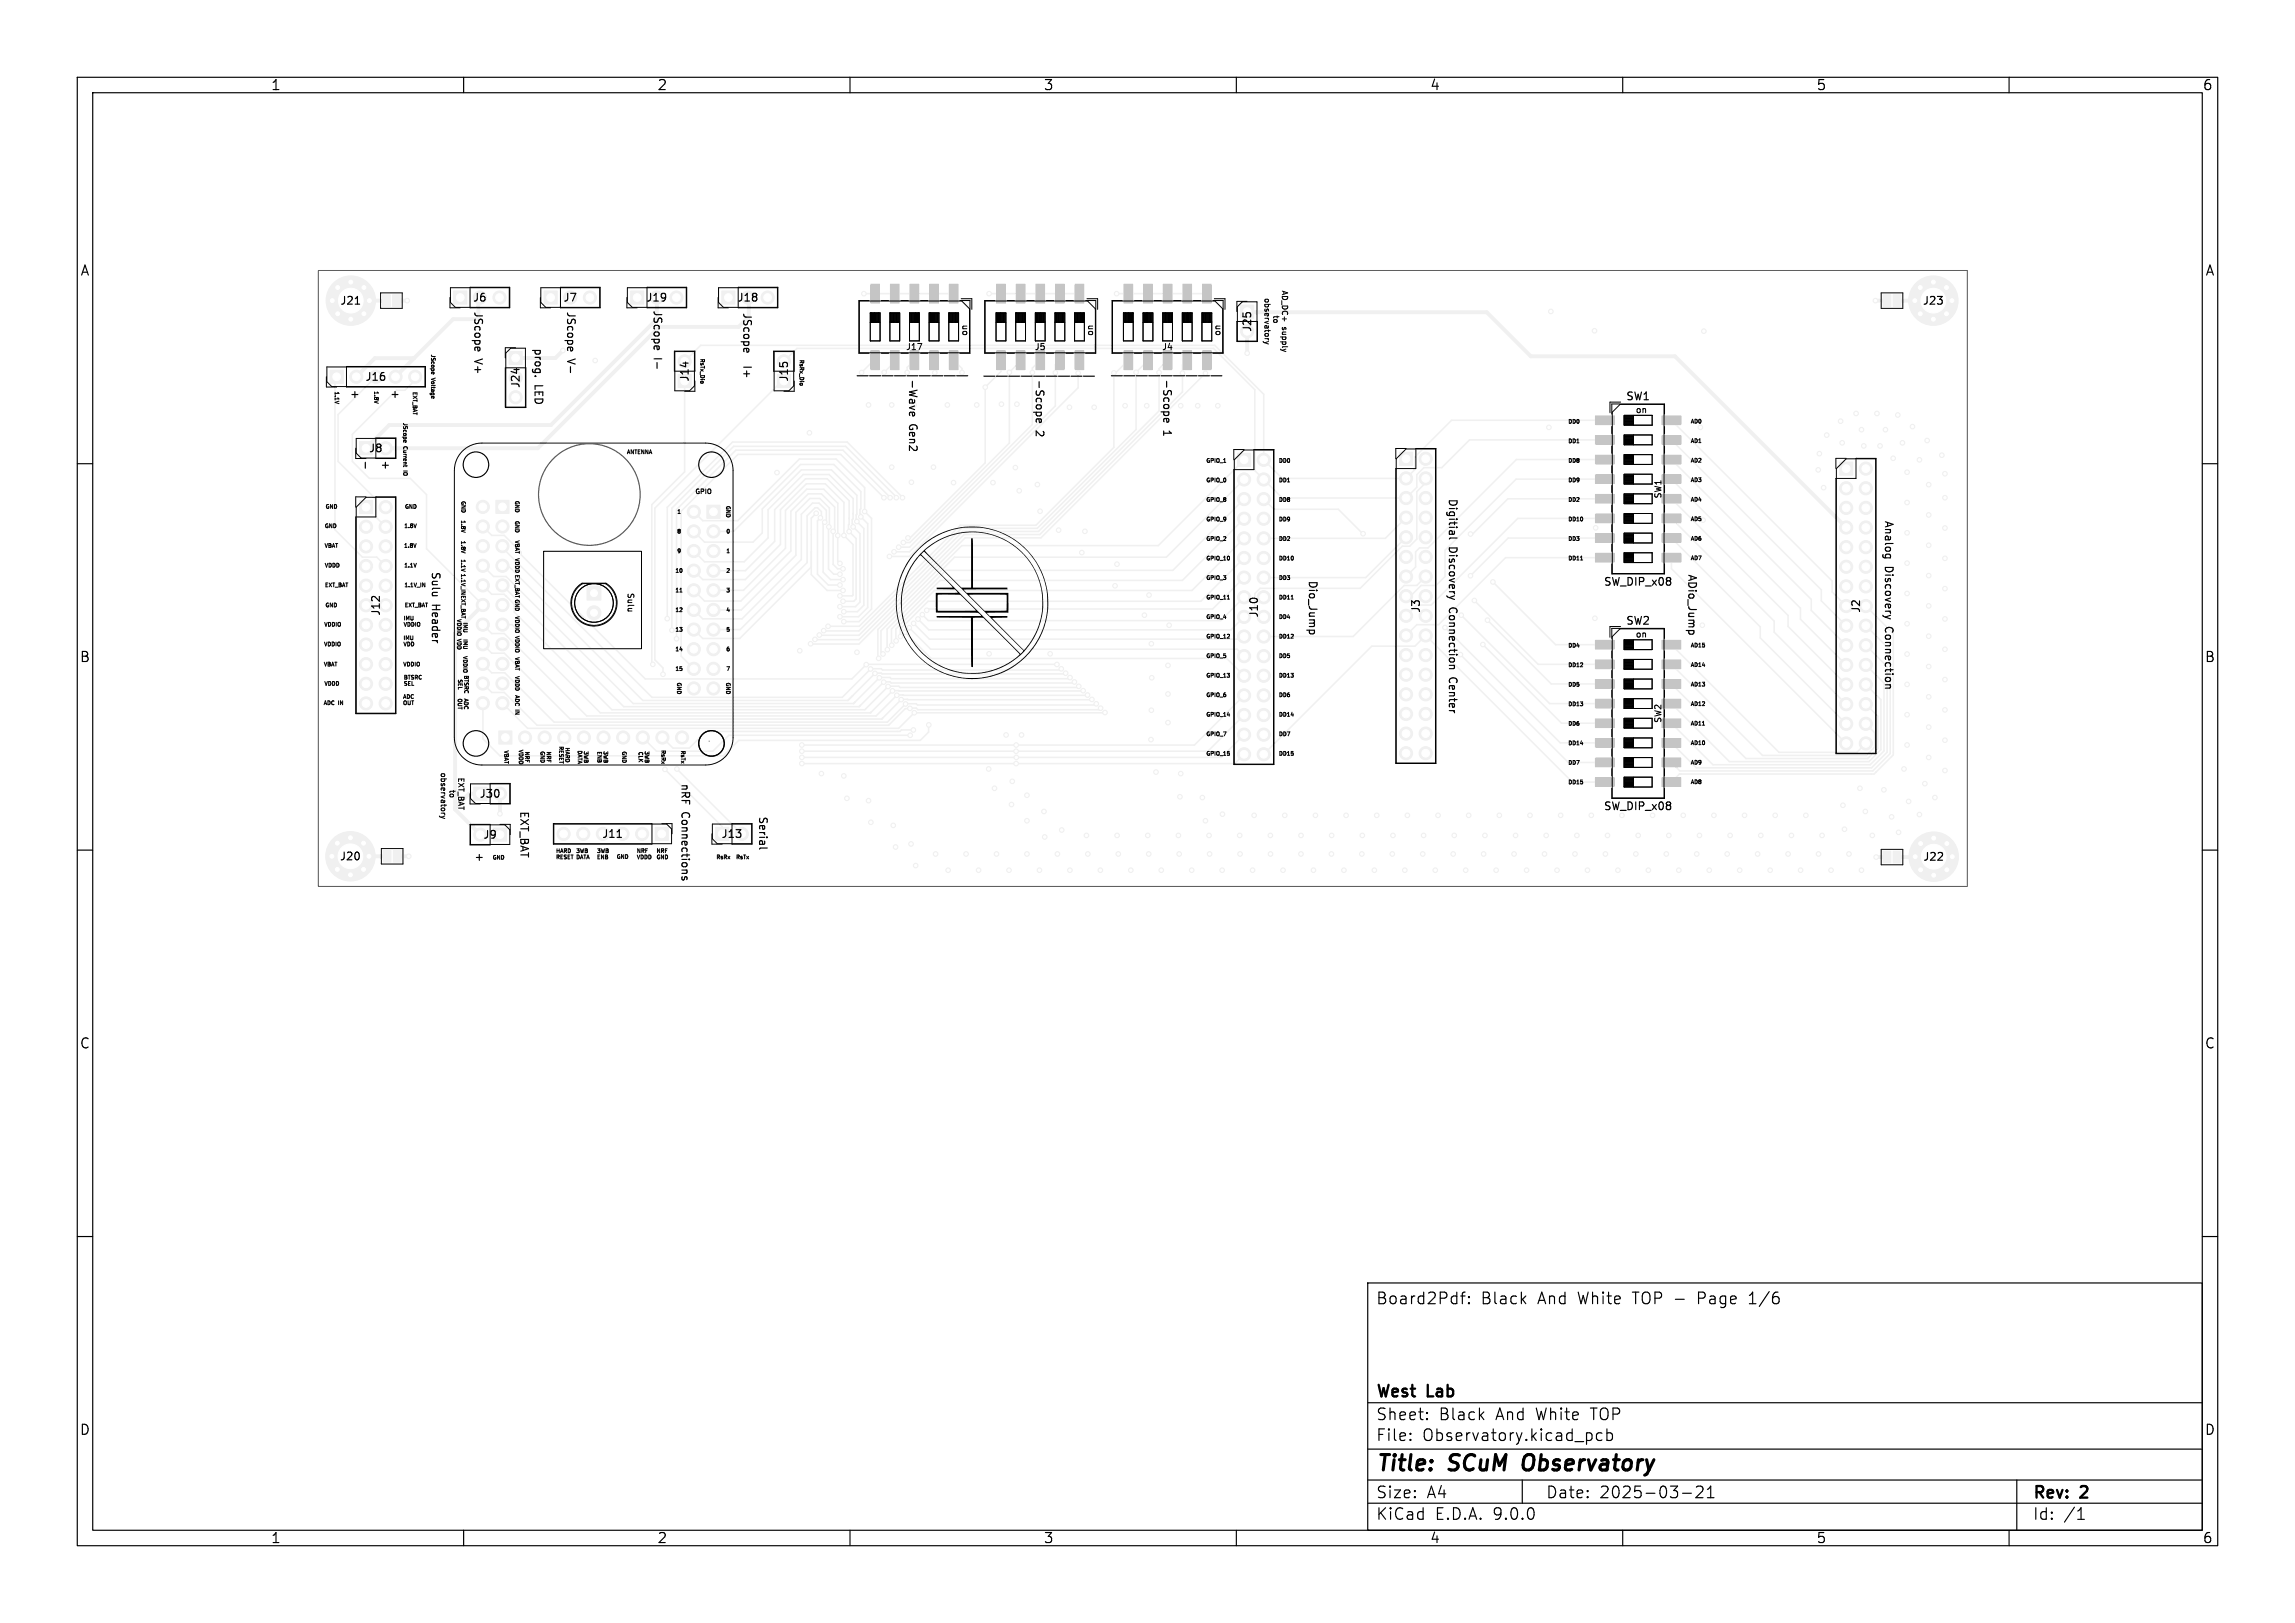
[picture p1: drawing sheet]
<svg xmlns="http://www.w3.org/2000/svg" width="297mm" height="210mm" viewBox="0 0 297 210" stroke-linecap="round" stroke-linejoin="round" font-family="sans-serif">
<defs><g id="words">
<g font-size="2.8">
<text x="178" y="190.9">Title:</text>
<text x="187.7" y="190.9">SCuM</text>
<text x="198" y="190.9">Observatory</text>
</g>
<g font-size="2.1">
<text x="178" y="169">Board2Pdf:</text>
<text x="191.7" y="169">Black</text>
<text x="199.1" y="169">And</text>
<text x="204.4" y="169">White</text>
<text x="211.6" y="169">TOP -</text>
<text x="220.3" y="169">Page</text>
<text x="227.1" y="169">1/6</text>
<text x="178" y="184">Sheet:</text>
<text x="178" y="181.2">West</text>
<text x="184.8" y="181.2">Lab</text>
<text x="186.2" y="184">Black</text>
<text x="193.7" y="184">And</text>
<text x="199" y="184">White</text>
<text x="206.2" y="184">TOP</text>
<text x="178" y="186.7">File:</text>
<text x="184.1" y="186.7">Observatory.kicad_pcb</text>
<text x="178" y="196.9">KiCad</text>
<text x="178" y="194.1">Size:</text>
<text x="184.7" y="194.1">A4</text>
<text x="185.7" y="196.9">E.D.A.</text>
<text x="193.3" y="196.9">9.0.0</text>
<text x="200" y="194.1">Date:</text>
<text x="207" y="194.1">2025-03-21</text>
<text x="263" y="194.3">Rev:</text>
<text x="263" y="196.9">Id:</text>
<text x="267.1" y="196.9">/1</text>
<text x="269.4" y="194.3">2</text>
</g>
<g font-size="1.8">
<text x="35" y="11.9">1</text>
<text x="85" y="11.9">2</text>
<text x="135" y="11.9">3</text>
<text x="185" y="11.9">4</text>
<text x="235" y="11.9">5</text>
<text x="285" y="11.9">6</text>
<text x="10.3" y="35.9">A</text>
<text x="285.4" y="35.9">A</text>
<text x="10.3" y="85.9">B</text>
<text x="285.3" y="85.9">B</text>
<text x="10.3" y="135.9">C</text>
<text x="285.3" y="135.9">C</text>
<text x="10.3" y="185.9">D</text>
<text x="285.3" y="185.9">D</text>
<text x="35" y="199.9">1</text>
<text x="85" y="199.9">2</text>
<text x="135" y="199.9">3</text>
<text x="185" y="199.9">4</text>
<text x="235" y="199.9">5</text>
<text x="285" y="199.9">6</text>
</g>
<g font-size="1.4">
<text x="43.9" y="39.6">J21</text>
<text x="61.1" y="39.2">J6</text>
<text x="61.2" y="40.2" transform="rotate(90 61.2 40.2)">JScope</text>
<text x="72.8" y="39.2">J7</text>
<text x="73.2" y="40.2" transform="rotate(90 73.2 40.2)">JScope</text>
<text x="83.5" y="39.2">J19</text>
<text x="84.4" y="40.1" transform="rotate(90 84.4 40.1)">JScope</text>
<text x="95.3" y="39.2">J18</text>
<text x="96" y="40.4" transform="rotate(90 96 40.4)">JScope</text>
<text x="248.7" y="39.6">J23</text>
<text x="61.2" y="46.5" transform="rotate(90 61.2 46.5)">V+</text>
<text x="69" y="45" transform="rotate(90 69 45)">prog.</text>
<text x="73.2" y="46.5" transform="rotate(90 73.2 46.5)">V-</text>
<text x="96" y="47.6" transform="rotate(90 96 47.6)">I+</text>
<text x="162.1" y="43.1" transform="rotate(-90 162.1 43.1)">J25</text>
<text x="45.3" y="50.3" transform="rotate(90 45.3 50.3)">+</text>
<text x="47.2" y="49.5">J16</text>
<text x="50.5" y="50.3" transform="rotate(90 50.5 50.3)">+</text>
<text x="67.4" y="50.3" transform="rotate(-90 67.4 50.3)">J24</text>
<text x="69" y="49.8" transform="rotate(90 69 49.8)">LED</text>
<text x="89.3" y="49.5" transform="rotate(-90 89.3 49.5)">J14</text>
<text x="102.2" y="49.5" transform="rotate(-90 102.2 49.5)">J15</text>
<text x="117.4" y="48.1" transform="rotate(90 117.4 48.1)">|-Wave</text>
<text x="133.8" y="48.1" transform="rotate(90 133.8 48.1)">|-Scope</text>
<text x="150.3" y="48.1" transform="rotate(90 150.3 48.1)">|-Scope</text>
<text x="210.4" y="52">SW1</text>
<text x="47.7" y="58.7">J8</text>
<text x="49.2" y="59.5" transform="rotate(90 49.2 59.5)">+</text>
<text x="117.4" y="54.9" transform="rotate(90 117.4 54.9)">Gen2</text>
<text x="133.8" y="55.8" transform="rotate(90 133.8 55.8)">2</text>
<text x="150.3" y="55.7" transform="rotate(90 150.3 55.7)">1</text>
<text x="187.3" y="64.4" transform="rotate(90 187.3 64.4)">Digitial</text>
<text x="187.3" y="70.8" transform="rotate(90 187.3 70.8)">Discovery</text>
<text x="243.7" y="67.3" transform="rotate(90 243.7 67.3)">Analog</text>
<text x="55.7" y="73.9" transform="rotate(90 55.7 73.9)">Sulu</text>
<text x="169.2" y="75" transform="rotate(90 169.2 75)">Dio_Jump</text>
<text x="207.5" y="76">SW_DIP_x08</text>
<text x="218.3" y="74.2" transform="rotate(90 218.3 74.2)">ADio_Jump</text>
<text x="243.7" y="73.3" transform="rotate(90 243.7 73.3)">Discovery</text>
<text x="49.4" y="79.8" transform="rotate(-90 49.4 79.8)">J12</text>
<text x="55.7" y="78.2" transform="rotate(90 55.7 78.2)">Header</text>
<text x="163" y="80" transform="rotate(-90 163 80)">J10</text>
<text x="184" y="79.4" transform="rotate(-90 184 79.4)">J3</text>
<text x="187.3" y="78.8" transform="rotate(90 187.3 78.8)">Connection</text>
<text x="210.3" y="81">SW2</text>
<text x="240.9" y="79.4" transform="rotate(-90 240.9 79.4)">J2</text>
<text x="243.7" y="81.4" transform="rotate(90 243.7 81.4)">Connection</text>
<text x="187.3" y="88.1" transform="rotate(90 187.3 88.1)">Center</text>
<text x="88" y="101.3" transform="rotate(90 88 101.3)">nRF</text>
<text x="62" y="103.4">J30</text>
<text x="67.1" y="104.9" transform="rotate(90 67.1 104.9)">EXT_BAT</text>
<text x="88" y="105.1" transform="rotate(90 88 105.1)">Connections</text>
<text x="98" y="105.6" transform="rotate(90 98 105.6)">Serial</text>
<text x="207.5" y="105">SW_DIP_x08</text>
<text x="43.9" y="111.5">J20</text>
<text x="61.4" y="110.2" transform="rotate(90 61.4 110.2)">+</text>
<text x="62.4" y="108.7">J9</text>
<text x="77.8" y="108.6">J11</text>
<text x="93.3" y="108.6">J13</text>
<text x="248.8" y="111.6">J22</text>
</g>
<g font-size="1.1">
<text x="117.2" y="45.5">J17</text>
<text x="125.3" y="43.6" transform="rotate(-90 125.3 43.6)">on</text>
<text x="133.8" y="45.5">J5</text>
<text x="141.6" y="43.6" transform="rotate(-90 141.6 43.6)">on</text>
<text x="150.3" y="45.5">J4</text>
<text x="158.1" y="43.6" transform="rotate(-90 158.1 43.6)">on</text>
<text x="211.6" y="53.6">on</text>
<text x="215.2" y="64.6" transform="rotate(-90 215.2 64.6)">SW1</text>
<text x="81" y="76.6" transform="rotate(90 81 76.6)">Sulu</text>
<text x="211.6" y="82.7">on</text>
<text x="215.2" y="93.6" transform="rotate(-90 215.2 93.6)">SW2</text>
</g>
<g font-size="1">
<text x="163.6" y="38.5" transform="rotate(90 163.6 38.5)">observatory</text>
<text x="164.7" y="40.7" transform="rotate(90 164.7 40.7)">to</text>
<text x="165.9" y="37.5" transform="rotate(90 165.9 37.5)">AD_DC+</text>
<text x="165.9" y="42.3" transform="rotate(90 165.9 42.3)">supply</text>
<text x="57" y="99.9" transform="rotate(90 57 99.9)">observatory</text>
<text x="59.3" y="100.6" transform="rotate(90 59.3 100.6)">EXT_BAT</text>
<text x="58.1" y="102.1" transform="rotate(90 58.1 102.1)">to</text>
</g>
<text font-size=".8" x="89.9" y="64.1">GPIO</text>
<g font-size=".7">
<text x="55.7" y="45.8" transform="rotate(90 55.7 45.8)">JScope</text>
<text x="90.5" y="46.3" transform="rotate(90 90.5 46.3)">RsTx_Dio</text>
<text x="103.4" y="46.5" transform="rotate(90 103.4 46.5)">RsRx_Dio</text>
<text x="43.3" y="50.6" transform="rotate(90 43.3 50.6)">1.1V</text>
<text x="48.4" y="50.6" transform="rotate(90 48.4 50.6)">1.8V</text>
<text x="53.4" y="50.7" transform="rotate(90 53.4 50.7)">EXT_BAT</text>
<text x="55.7" y="49" transform="rotate(90 55.7 49)">Voltage</text>
<text x="52" y="54.6" transform="rotate(90 52 54.6)">JScope</text>
<text x="52" y="57.8" transform="rotate(90 52 57.8)">Current</text>
<text x="81" y="58.9">ANTENNA</text>
<text x="156" y="59.9">GPIO_1</text>
<text x="165.5" y="59.9">DD0</text>
<text x="202.9" y="57.4">DD1</text>
<text x="202.9" y="59.9">DD8</text>
<text x="202.9" y="54.8">DD0</text>
<text x="218.7" y="57.3">AD1</text>
<text x="218.7" y="54.8">AD0</text>
<text x="218.7" y="59.9">AD2</text>
<text x="42.1" y="65.9">GND</text>
<text x="52" y="61.1" transform="rotate(90 52 61.1)">IO</text>
<text x="52.3" y="65.9">GND</text>
<text x="59.6" y="64.7" transform="rotate(90 59.6 64.7)">GND</text>
<text x="66.5" y="64.7" transform="rotate(90 66.5 64.7)">GND</text>
<text x="93.8" y="65.4" transform="rotate(90 93.8 65.4)">GND</text>
<text x="156" y="65">GPIO_8</text>
<text x="156" y="62.4">GPIO_0</text>
<text x="165.5" y="62.4">DD1</text>
<text x="165.5" y="65">DD8</text>
<text x="202.9" y="64.9">DD2</text>
<text x="202.9" y="62.4">DD9</text>
<text x="218.7" y="62.4">AD3</text>
<text x="218.7" y="64.9">AD4</text>
<text x="41.9" y="70.9">VBAT</text>
<text x="42" y="68.4">GND</text>
<text x="52.2" y="70.9">1.8V</text>
<text x="52.3" y="68.4">1.8V</text>
<text x="59.5" y="67.2" transform="rotate(90 59.5 67.2)">1.8V</text>
<text x="59.5" y="69.9" transform="rotate(90 59.5 69.9)">1.8V</text>
<text x="66.5" y="67.3" transform="rotate(90 66.5 67.3)">GND</text>
<text x="66.5" y="69.8" transform="rotate(90 66.5 69.8)">VBAT VDDD EXT_BATGND</text>
<text x="87.5" y="66.6">1</text>
<text x="87.5" y="71.7">9</text>
<text x="87.5" y="69.2">8</text>
<text x="93.9" y="71.7">1</text>
<text x="93.9" y="69.2">0</text>
<text x="156" y="67.5">GPIO_9</text>
<text x="156" y="70">GPIO_2</text>
<text x="165.5" y="70">DD2</text>
<text x="165.5" y="67.5">DD9</text>
<text x="202.9" y="67.5">DD10</text>
<text x="202.9" y="70">DD3</text>
<text x="218.7" y="70">AD6</text>
<text x="218.7" y="67.5">AD5</text>
<text x="42" y="73.5">VDDD</text>
<text x="42" y="76">EXT_BAT</text>
<text x="52.2" y="73.5">1.1V</text>
<text x="52.3" y="76">1.1V_IN</text>
<text x="59.5" y="72.3" transform="rotate(90 59.5 72.3)">1.1V 1.1V_IN EXT_BAT</text>
<text x="87.3" y="74.2">10</text>
<text x="87.3" y="76.8">11</text>
<text x="93.9" y="76.8">3</text>
<text x="93.9" y="74.2">2</text>
<text x="156" y="75.1">GPIO_3</text>
<text x="156" y="77.6">GPIO_11</text>
<text x="156" y="72.5">GPIO_10</text>
<text x="165.5" y="72.5">DD10</text>
<text x="165.5" y="77.6">DD11</text>
<text x="165.5" y="75.1">DD3</text>
<text x="202.9" y="72.5">DD11</text>
<text x="218.7" y="72.5">AD7</text>
<text x="41.9" y="83.7">VDDIO</text>
<text x="41.9" y="81.1">VDDIO</text>
<text x="42" y="78.6">GND</text>
<text x="52.1" y="82.8">IMU</text>
<text x="52.1" y="83.7">VDD</text>
<text x="52.2" y="80.3">IMU</text>
<text x="52.2" y="81.1">VDDIO</text>
<text x="52.3" y="78.6">EXT_BAT</text>
<text x="59" y="80" transform="rotate(90 59 80)">VDDIO VDD</text>
<text x="59.8" y="80.4" transform="rotate(90 59.8 80.4)">IMU</text>
<text x="59.8" y="82.6" transform="rotate(90 59.8 82.6)">IMU</text>
<text x="66.5" y="79.6" transform="rotate(90 66.5 79.6)">VDDIO VDDIO</text>
<text x="87.3" y="81.9">13</text>
<text x="87.3" y="79.3">12</text>
<text x="93.9" y="79.3">4</text>
<text x="93.9" y="81.9">5</text>
<text x="156" y="80.1">GPIO_4</text>
<text x="156" y="82.6">GPIO_12</text>
<text x="165.5" y="82.6">DD12</text>
<text x="165.5" y="80.1">DD4</text>
<text x="202.9" y="83.8">DD4</text>
<text x="218.7" y="83.8">AD15</text>
<text x="41.9" y="86.3">VBAT</text>
<text x="41.9" y="88.8">VDDD</text>
<text x="52.1" y="86.3">VDDIO</text>
<text x="52.2" y="87.9">BTSRC</text>
<text x="52.2" y="88.8">SEL</text>
<text x="59.1" y="87.8" transform="rotate(90 59.1 87.8)">SEL</text>
<text x="59.8" y="84.8" transform="rotate(90 59.8 84.8)">VDDIO BTSRC</text>
<text x="66.5" y="84.9" transform="rotate(90 66.5 84.9)">VBAT</text>
<text x="66.5" y="87.4" transform="rotate(90 66.5 87.4)">VDDD</text>
<text x="66.5" y="89.9" transform="rotate(90 66.5 89.9)">ADC</text>
<text x="87.3" y="86.9">15</text>
<text x="87.3" y="84.4">14</text>
<text x="87.5" y="88.2" transform="rotate(90 87.5 88.2)">GND</text>
<text x="93.8" y="88.2" transform="rotate(90 93.8 88.2)">GND</text>
<text x="93.9" y="84.4">6</text>
<text x="93.9" y="86.9">7</text>
<text x="156" y="87.7">GPIO_13</text>
<text x="156" y="85.2">GPIO_5</text>
<text x="165.5" y="87.7">DD13</text>
<text x="165.5" y="85.2">DD5</text>
<text x="202.9" y="88.9">DD5</text>
<text x="202.9" y="86.3">DD12</text>
<text x="218.7" y="86.3">AD14</text>
<text x="218.7" y="88.8">AD13</text>
<text x="41.8" y="91.3">ADC</text>
<text x="43.8" y="91.3">IN</text>
<text x="52.1" y="90.4">ADC</text>
<text x="52.1" y="91.3">OUT</text>
<text x="59.1" y="90.3" transform="rotate(90 59.1 90.3)">OUT</text>
<text x="59.9" y="90.3" transform="rotate(90 59.9 90.3)">ADC</text>
<text x="66.5" y="91.9" transform="rotate(90 66.5 91.9)">IN</text>
<text x="156" y="90.2">GPIO_6</text>
<text x="156" y="95.3">GPIO_7</text>
<text x="156" y="92.7">GPIO_14</text>
<text x="165.5" y="92.7">DD14</text>
<text x="165.5" y="95.3">DD7</text>
<text x="165.5" y="90.2">DD6</text>
<text x="202.9" y="91.4">DD13</text>
<text x="202.9" y="93.9">DD6</text>
<text x="218.7" y="93.9">AD11</text>
<text x="218.7" y="91.4">AD12</text>
<text x="65.1" y="97" transform="rotate(90 65.1 97)">VBAT</text>
<text x="67" y="96.9" transform="rotate(90 67 96.9)">VDDD</text>
<text x="67.8" y="97.1" transform="rotate(90 67.8 97.1)">NRF</text>
<text x="69.8" y="97.1" transform="rotate(90 69.8 97.1)">GND</text>
<text x="70.6" y="97.1" transform="rotate(90 70.6 97.1)">NRF</text>
<text x="72.2" y="96.5" transform="rotate(90 72.2 96.5)">RESET</text>
<text x="73" y="96.6" transform="rotate(90 73 96.6)">HARD</text>
<text x="74.6" y="97" transform="rotate(90 74.6 97)">DATA</text>
<text x="75.4" y="97.1" transform="rotate(90 75.4 97.1)">3WB</text>
<text x="77.2" y="97.1" transform="rotate(90 77.2 97.1)">ENB</text>
<text x="78" y="97.1" transform="rotate(90 78 97.1)">3WB</text>
<text x="80.4" y="97.1" transform="rotate(90 80.4 97.1)">GND</text>
<text x="82.5" y="97.2" transform="rotate(90 82.5 97.2)">CLK</text>
<text x="83.3" y="97.1" transform="rotate(90 83.3 97.1)">3WB</text>
<text x="85.5" y="97" transform="rotate(90 85.5 97)">RsRx</text>
<text x="88" y="97" transform="rotate(90 88 97)">RsTx</text>
<text x="156" y="97.8">GPIO_15</text>
<text x="165.5" y="97.8">DD15</text>
<text x="202.9" y="96.4">DD14</text>
<text x="202.9" y="101.5">DD15</text>
<text x="202.9" y="99">DD7</text>
<text x="218.7" y="101.5">AD8</text>
<text x="218.7" y="96.4">AD10</text>
<text x="218.7" y="99">AD9</text>
<text x="63.7" y="111.3">GND</text>
<text x="71.9" y="110.4">HARD</text>
<text x="71.9" y="111.2">RESET DATA</text>
<text x="74.5" y="110.4">3WB</text>
<text x="77.2" y="110.4">3WB</text>
<text x="77.2" y="111.2">ENB</text>
<text x="79.7" y="111.2">GND</text>
<text x="82.3" y="110.4">NRF</text>
<text x="82.3" y="111.2">VDDD</text>
<text x="84.9" y="110.4">NRF</text>
<text x="84.9" y="111.2">GND</text>
<text x="92.6" y="111.2">RsRx</text>
<text x="95.2" y="111.2">RsTx</text>
</g>
</g></defs>
<g fill="#f0f0f0" stroke="#f0f0f0" stroke-width=".13">
<path d="M61.3 101.9h1.7v1.7h-1.7z"/>
<path d="M63.8 107.2h1.7v1.7h-1.7z"/>
<path d="M46.5 64.8h1.7v1.7h-1.7z"/>
<path d="M42.7 47.9h1.7v1.7h-1.7z"/>
<path d="M76 75.8h1.8v1.8h-1.8z"/>
<path d="M64.2 64.7h1.7v1.7h-1.7z"/>
<path d="M64.6 94.6h1.7v1.7h-1.7z"/>
<path d="M91.5 65.4h1.7v1.7h-1.7z"/>
<path d="M245 110.2h1v1.5h-1z"/>
<path d="M243.7 110.2h1v1.5h-1z"/>
<path d="M50.8 38.2h1v1.5h-1z"/>
<path d="M49.5 38.2h1v1.5h-1z"/>
<path d="M243.7 38.2h1v1.5h-1z"/>
<path d="M245 38.2h1v1.5h-1z"/>
<path d="M50.9 110.1h1v1.5h-1z"/>
<path d="M49.6 110.1h1v1.5h-1z"/>
<path d="M92.6 107.1h1.7v1.7h-1.7z"/>
<path d="M87.7 48.5h1.7v1.7h-1.7z"/>
<path d="M160.1 58.7h1.7v1.7h-1.7z"/>
<path d="M81.6 37.7h1.7v1.7h-1.7z"/>
<path d="M139.1 36.8h1.2v2.4h-1.2z"/>
<path d="M136.6 36.8h1.1v2.4h-1.1z"/>
<path d="M134.1 36.8h1.1v2.4h-1.1z"/>
<path d="M131.5 36.8h1.1v2.4h-1.1z"/>
<path d="M129 36.8h1.1v2.4h-1.1z"/>
<path d="M129 45.4h1.1v2.4h-1.1z"/>
<path d="M131.5 45.4h1.1v2.4h-1.1z"/>
<path d="M134.1 45.4h1.1v2.4h-1.1z"/>
<path d="M136.6 45.4h1.1v2.4h-1.1z"/>
<path d="M139.1 45.4h1.2v2.4h-1.2z"/>
<path d="M70.4 37.7h1.7v1.7h-1.7z"/>
<path d="M181.1 58.5h1.7v1.7h-1.7z"/>
<path d="M206.5 53.8h2.4v1.1h-2.4z"/>
<path d="M206.5 56.4h2.4v1.1h-2.4z"/>
<path d="M206.5 58.9h2.4v1.1h-2.4z"/>
<path d="M206.5 61.4h2.4v1.2h-2.4z"/>
<path d="M206.5 64h2.4v1.1h-2.4z"/>
<path d="M206.5 66.5h2.4v1.1h-2.4z"/>
<path d="M206.5 69.1h2.4v1.1h-2.4z"/>
<path d="M206.5 71.6h2.4v1.1h-2.4z"/>
<path d="M215.1 71.6h2.4v1.1h-2.4z"/>
<path d="M215.1 69.1h2.4v1.1h-2.4z"/>
<path d="M215.1 66.5h2.4v1.1h-2.4z"/>
<path d="M215.1 64h2.4v1.1h-2.4z"/>
<path d="M215.1 61.4h2.4v1.2h-2.4z"/>
<path d="M215.1 58.9h2.4v1.1h-2.4z"/>
<path d="M215.1 56.4h2.4v1.1h-2.4z"/>
<path d="M215.1 53.8h2.4v1.1h-2.4z"/>
<path d="M238.1 59.8h1.7v1.7h-1.7z"/>
<path d="M65.9 45.5h1.7v1.7h-1.7z"/>
<path d="M84.8 107.1h1.7v1.7h-1.7z"/>
<path d="M46.5 57.2h1.7v1.7h-1.7z"/>
<path d="M122.9 36.8h1.1v2.4h-1.1z"/>
<path d="M120.3 36.8h1.1v2.4h-1.1z"/>
<path d="M117.8 36.8h1.1v2.4h-1.1z"/>
<path d="M115.2 36.8h1.2v2.4h-1.2z"/>
<path d="M112.7 36.8h1.1v2.4h-1.1z"/>
<path d="M112.7 45.4h1.1v2.4h-1.1z"/>
<path d="M115.2 45.4h1.2v2.4h-1.2z"/>
<path d="M117.8 45.4h1.1v2.4h-1.1z"/>
<path d="M120.3 45.4h1.1v2.4h-1.1z"/>
<path d="M122.9 45.4h1.1v2.4h-1.1z"/>
<path d="M206.5 82.9h2.4v1.1h-2.4z"/>
<path d="M206.5 85.4h2.4v1.1h-2.4z"/>
<path d="M206.5 87.9h2.4v1.2h-2.4z"/>
<path d="M206.5 90.5h2.4v1.1h-2.4z"/>
<path d="M206.5 93h2.4v1.1h-2.4z"/>
<path d="M206.5 95.6h2.4v1.1h-2.4z"/>
<path d="M206.5 98.1h2.4v1.1h-2.4z"/>
<path d="M206.5 100.6h2.4v1.2h-2.4z"/>
<path d="M215.1 100.6h2.4v1.2h-2.4z"/>
<path d="M215.1 98.1h2.4v1.1h-2.4z"/>
<path d="M215.1 95.6h2.4v1.1h-2.4z"/>
<path d="M215.1 93h2.4v1.1h-2.4z"/>
<path d="M215.1 90.5h2.4v1.1h-2.4z"/>
<path d="M215.1 87.9h2.4v1.2h-2.4z"/>
<path d="M215.1 85.4h2.4v1.1h-2.4z"/>
<path d="M215.1 82.9h2.4v1.1h-2.4z"/>
<path d="M100.6 48.5h1.7v1.7h-1.7z"/>
<path d="M58.7 37.7h1.7v1.7h-1.7z"/>
<path d="M155.6 36.8h1.1v2.4h-1.1z"/>
<path d="M153.1 36.8h1.1v2.4h-1.1z"/>
<path d="M150.5 36.8h1.2v2.4h-1.2z"/>
<path d="M148 36.8h1.1v2.4h-1.1z"/>
<path d="M145.5 36.8h1.1v2.4h-1.1z"/>
<path d="M145.5 45.4h1.1v2.4h-1.1z"/>
<path d="M148 45.4h1.1v2.4h-1.1z"/>
<path d="M150.5 45.4h1.2v2.4h-1.2z"/>
<path d="M153.1 45.4h1.1v2.4h-1.1z"/>
<path d="M155.6 45.4h1.1v2.4h-1.1z"/>
<path d="M93.4 37.7h1.7v1.7h-1.7z"/>
<path d="M160.5 39.5h1.7v1.7h-1.7z"/>
<circle cx="64.7" cy="102.7" r=".85"/>
<circle cx="62.2" cy="108" r=".85"/>
<circle cx="49.9" cy="91" r=".85"/>
<circle cx="47.4" cy="91" r=".85"/>
<circle cx="49.9" cy="88.5" r=".85"/>
<circle cx="47.4" cy="88.5" r=".85"/>
<circle cx="49.9" cy="85.9" r=".85"/>
<circle cx="47.4" cy="85.9" r=".85"/>
<circle cx="49.9" cy="83.4" r=".85"/>
<circle cx="47.4" cy="83.4" r=".85"/>
<circle cx="49.9" cy="80.9" r=".85"/>
<circle cx="47.4" cy="80.9" r=".85"/>
<circle cx="49.9" cy="78.3" r=".85"/>
<circle cx="47.4" cy="78.3" r=".85"/>
<circle cx="49.9" cy="75.8" r=".85"/>
<circle cx="47.4" cy="75.8" r=".85"/>
<circle cx="49.9" cy="73.2" r=".85"/>
<circle cx="47.4" cy="73.2" r=".85"/>
<circle cx="49.9" cy="70.7" r=".85"/>
<circle cx="47.4" cy="70.7" r=".85"/>
<circle cx="49.9" cy="68.2" r=".85"/>
<circle cx="47.4" cy="68.2" r=".85"/>
<circle cx="49.9" cy="65.6" r=".85"/>
<circle cx="53.7" cy="48.7" r=".85"/>
<circle cx="51.2" cy="48.7" r=".85"/>
<circle cx="48.6" cy="48.7" r=".85"/>
<circle cx="46.1" cy="48.7" r=".85"/>
<circle cx="62.5" cy="91" r=".85"/>
<circle cx="65" cy="91" r=".85"/>
<circle cx="62.5" cy="88.4" r=".85"/>
<circle cx="89.8" cy="89.1" r=".85"/>
<circle cx="65" cy="88.4" r=".85"/>
<circle cx="92.3" cy="89.1" r=".85"/>
<circle cx="62.5" cy="85.9" r=".85"/>
<circle cx="89.8" cy="86.5" r=".85"/>
<circle cx="65" cy="85.9" r=".85"/>
<circle cx="92.3" cy="86.5" r=".85"/>
<circle cx="62.5" cy="83.4" r=".85"/>
<circle cx="89.8" cy="84" r=".85"/>
<circle cx="65" cy="83.4" r=".85"/>
<circle cx="92.3" cy="84" r=".85"/>
<circle cx="62.5" cy="80.8" r=".85"/>
<circle cx="89.8" cy="81.5" r=".85"/>
<circle cx="65" cy="80.8" r=".85"/>
<circle cx="92.3" cy="81.5" r=".85"/>
<circle cx="62.5" cy="78.3" r=".85"/>
<circle cx="89.8" cy="78.9" r=".85"/>
<circle cx="65" cy="78.3" r=".85"/>
<circle cx="92.3" cy="78.9" r=".85"/>
<circle cx="62.5" cy="75.7" r=".85"/>
<circle cx="88.3" cy="95.4" r=".85"/>
<circle cx="89.8" cy="76.4" r=".85"/>
<circle cx="65" cy="75.7" r=".85"/>
<circle cx="85.7" cy="95.4" r=".85"/>
<circle cx="92.3" cy="76.4" r=".85"/>
<circle cx="62.5" cy="73.2" r=".85"/>
<circle cx="83.2" cy="95.4" r=".85"/>
<circle cx="89.8" cy="73.8" r=".85"/>
<circle cx="65" cy="73.2" r=".85"/>
<circle cx="80.6" cy="95.4" r=".85"/>
<circle cx="92.3" cy="73.8" r=".85"/>
<circle cx="62.5" cy="70.7" r=".85"/>
<circle cx="78.1" cy="95.4" r=".85"/>
<circle cx="89.8" cy="71.3" r=".85"/>
<circle cx="65" cy="70.7" r=".85"/>
<circle cx="75.6" cy="95.4" r=".85"/>
<circle cx="92.3" cy="71.3" r=".85"/>
<circle cx="62.5" cy="68.1" r=".85"/>
<circle cx="73" cy="95.4" r=".85"/>
<circle cx="89.8" cy="68.8" r=".85"/>
<circle cx="65" cy="68.1" r=".85"/>
<circle cx="70.5" cy="95.4" r=".85"/>
<circle cx="92.3" cy="68.8" r=".85"/>
<circle cx="76.9" cy="79.3" r=".9"/>
<circle cx="62.5" cy="65.6" r=".85"/>
<circle cx="67.9" cy="95.4" r=".85"/>
<circle cx="89.8" cy="66.2" r=".85"/>
<circle cx="96" cy="107.9" r=".85"/>
<circle cx="88.6" cy="46.8" r=".85"/>
<circle cx="163.5" cy="59.5" r=".85"/>
<circle cx="161" cy="62" r=".85"/>
<circle cx="163.5" cy="62" r=".85"/>
<circle cx="161" cy="64.6" r=".85"/>
<circle cx="163.5" cy="64.6" r=".85"/>
<circle cx="161" cy="67.1" r=".85"/>
<circle cx="163.5" cy="67.1" r=".85"/>
<circle cx="161" cy="69.7" r=".85"/>
<circle cx="163.5" cy="69.7" r=".85"/>
<circle cx="161" cy="72.2" r=".85"/>
<circle cx="163.5" cy="72.2" r=".85"/>
<circle cx="161" cy="74.7" r=".85"/>
<circle cx="163.5" cy="74.7" r=".85"/>
<circle cx="161" cy="77.3" r=".85"/>
<circle cx="163.5" cy="77.3" r=".85"/>
<circle cx="161" cy="79.8" r=".85"/>
<circle cx="163.5" cy="79.8" r=".85"/>
<circle cx="161" cy="82.4" r=".85"/>
<circle cx="163.5" cy="82.4" r=".85"/>
<circle cx="161" cy="84.9" r=".85"/>
<circle cx="163.5" cy="84.9" r=".85"/>
<circle cx="161" cy="87.4" r=".85"/>
<circle cx="163.5" cy="87.4" r=".85"/>
<circle cx="161" cy="90" r=".85"/>
<circle cx="163.5" cy="90" r=".85"/>
<circle cx="161" cy="92.5" r=".85"/>
<circle cx="163.5" cy="92.5" r=".85"/>
<circle cx="161" cy="95.1" r=".85"/>
<circle cx="163.5" cy="95.1" r=".85"/>
<circle cx="161" cy="97.6" r=".85"/>
<circle cx="163.5" cy="97.6" r=".85"/>
<circle cx="85" cy="38.5" r=".85"/>
<circle cx="87.5" cy="38.5" r=".85"/>
<circle cx="73.8" cy="38.5" r=".85"/>
<circle cx="76.3" cy="38.5" r=".85"/>
<circle cx="247.8" cy="110.9" r=".4"/>
<circle cx="248.6" cy="109.2" r=".4"/>
<circle cx="248.6" cy="112.5" r=".4"/>
<circle cx="250.2" cy="108.5" r=".4"/>
<circle cx="250.3" cy="110.8" r="3.2"/>
<circle cx="250.2" cy="113.2" r=".4"/>
<circle cx="251.9" cy="109.2" r=".4"/>
<circle cx="251.9" cy="112.5" r=".4"/>
<circle cx="252.6" cy="110.9" r=".4"/>
<circle cx="184.5" cy="59.4" r=".85"/>
<circle cx="182" cy="61.9" r=".85"/>
<circle cx="184.5" cy="61.9" r=".85"/>
<circle cx="182" cy="64.4" r=".85"/>
<circle cx="184.5" cy="64.4" r=".85"/>
<circle cx="182" cy="67" r=".85"/>
<circle cx="184.5" cy="67" r=".85"/>
<circle cx="182" cy="69.5" r=".85"/>
<circle cx="184.5" cy="69.5" r=".85"/>
<circle cx="182" cy="72.1" r=".85"/>
<circle cx="184.5" cy="72.1" r=".85"/>
<circle cx="182" cy="74.6" r=".85"/>
<circle cx="184.5" cy="74.6" r=".85"/>
<circle cx="182" cy="77.1" r=".85"/>
<circle cx="184.5" cy="77.1" r=".85"/>
<circle cx="182" cy="79.7" r=".85"/>
<circle cx="184.5" cy="79.7" r=".85"/>
<circle cx="182" cy="82.2" r=".85"/>
<circle cx="184.5" cy="82.2" r=".85"/>
<circle cx="182" cy="84.8" r=".85"/>
<circle cx="184.5" cy="84.8" r=".85"/>
<circle cx="182" cy="87.3" r=".85"/>
<circle cx="184.5" cy="87.3" r=".85"/>
<circle cx="182" cy="89.8" r=".85"/>
<circle cx="184.5" cy="89.8" r=".85"/>
<circle cx="182" cy="92.4" r=".85"/>
<circle cx="184.5" cy="92.4" r=".85"/>
<circle cx="182" cy="94.9" r=".85"/>
<circle cx="184.5" cy="94.9" r=".85"/>
<circle cx="182" cy="97.5" r=".85"/>
<circle cx="184.5" cy="97.5" r=".85"/>
<circle cx="241.5" cy="60.6" r=".85"/>
<circle cx="238.9" cy="63.2" r=".85"/>
<circle cx="241.5" cy="63.2" r=".85"/>
<circle cx="238.9" cy="65.7" r=".85"/>
<circle cx="241.5" cy="65.7" r=".85"/>
<circle cx="238.9" cy="68.3" r=".85"/>
<circle cx="241.5" cy="68.3" r=".85"/>
<circle cx="238.9" cy="70.8" r=".85"/>
<circle cx="241.5" cy="70.8" r=".85"/>
<circle cx="238.9" cy="73.3" r=".85"/>
<circle cx="241.5" cy="73.3" r=".85"/>
<circle cx="238.9" cy="75.9" r=".85"/>
<circle cx="241.5" cy="75.9" r=".85"/>
<circle cx="238.9" cy="78.4" r=".85"/>
<circle cx="241.5" cy="78.4" r=".85"/>
<circle cx="238.9" cy="81" r=".85"/>
<circle cx="241.5" cy="81" r=".85"/>
<circle cx="238.9" cy="83.5" r=".85"/>
<circle cx="241.5" cy="83.5" r=".85"/>
<circle cx="238.9" cy="86" r=".85"/>
<circle cx="241.5" cy="86" r=".85"/>
<circle cx="238.9" cy="88.6" r=".85"/>
<circle cx="241.5" cy="88.6" r=".85"/>
<circle cx="238.9" cy="91.1" r=".85"/>
<circle cx="241.5" cy="91.1" r=".85"/>
<circle cx="238.9" cy="93.7" r=".85"/>
<circle cx="241.5" cy="93.7" r=".85"/>
<circle cx="238.9" cy="96.2" r=".85"/>
<circle cx="241.5" cy="96.2" r=".85"/>
<circle cx="66.7" cy="48.9" r=".85"/>
<circle cx="66.7" cy="51.4" r=".85"/>
<circle cx="252.6" cy="38.9" r=".4"/>
<circle cx="251.9" cy="40.6" r=".4"/>
<circle cx="251.9" cy="37.2" r=".4"/>
<circle cx="250.2" cy="41.3" r=".4"/>
<circle cx="250.2" cy="38.9" r="3.2"/>
<circle cx="250.2" cy="36.5" r=".4"/>
<circle cx="248.5" cy="40.6" r=".4"/>
<circle cx="248.5" cy="37.2" r=".4"/>
<circle cx="247.8" cy="38.9" r=".4"/>
<circle cx="83.1" cy="107.9" r=".85"/>
<circle cx="80.6" cy="107.9" r=".85"/>
<circle cx="78" cy="107.9" r=".85"/>
<circle cx="75.5" cy="107.9" r=".85"/>
<circle cx="72.9" cy="107.9" r=".85"/>
<circle cx="49.9" cy="58" r=".85"/>
<circle cx="101.4" cy="46.8" r=".85"/>
<circle cx="62.1" cy="38.5" r=".85"/>
<circle cx="64.6" cy="38.5" r=".85"/>
<circle cx="42.9" cy="110.8" r=".4"/>
<circle cx="43.7" cy="109.1" r=".4"/>
<circle cx="43.7" cy="112.5" r=".4"/>
<circle cx="45.4" cy="108.4" r=".4"/>
<circle cx="45.3" cy="110.8" r="3.2"/>
<circle cx="45.4" cy="113.2" r=".4"/>
<circle cx="47" cy="109.1" r=".4"/>
<circle cx="47" cy="112.5" r=".4"/>
<circle cx="47.7" cy="110.8" r=".4"/>
<circle cx="96.8" cy="38.5" r=".85"/>
<circle cx="99.3" cy="38.5" r=".85"/>
<circle cx="47.8" cy="38.9" r=".4"/>
<circle cx="47.1" cy="40.6" r=".4"/>
<circle cx="47.1" cy="37.2" r=".4"/>
<circle cx="45.4" cy="41.3" r=".4"/>
<circle cx="45.4" cy="38.9" r="3.2"/>
<circle cx="45.4" cy="36.5" r=".4"/>
<circle cx="43.7" cy="40.6" r=".4"/>
<circle cx="43.7" cy="37.2" r=".4"/>
<circle cx="43" cy="38.9" r=".4"/>
<circle cx="161.4" cy="42.9" r=".85"/>
<circle cx="64.7" cy="105.3" r=".3"/>
<circle cx="161.4" cy="45.7" r=".3"/>
<circle cx="220.4" cy="67.3" r=".3"/>
<circle cx="242.7" cy="38.9" r=".3"/>
<circle cx="242.8" cy="110.9" r=".3"/>
<circle cx="52.9" cy="110.8" r=".3"/>
<circle cx="52.7" cy="38.9" r=".3"/>
<circle cx="200.7" cy="40.3" r=".3"/>
<circle cx="72.8" cy="45.3" r=".3"/>
<circle cx="122.6" cy="52.4" r=".3"/>
<circle cx="131.6" cy="52.3" r=".3"/>
<circle cx="128" cy="84.6" r=".3"/>
<circle cx="148.4" cy="52.5" r=".3"/>
<circle cx="138.4" cy="52.7" r=".3"/>
<circle cx="152.8" cy="52.5" r=".3"/>
<circle cx="115.4" cy="52.4" r=".3"/>
<circle cx="141.6" cy="52.7" r=".3"/>
<circle cx="155" cy="52.5" r=".3"/>
<circle cx="100.5" cy="61.2" r=".3"/>
<circle cx="103.5" cy="84.2" r=".3"/>
<circle cx="126.4" cy="52.4" r=".3"/>
<circle cx="157.6" cy="52.5" r=".3"/>
<circle cx="145.6" cy="52.5" r=".3"/>
<circle cx="129.6" cy="52.3" r=".3"/>
<circle cx="112.4" cy="52.4" r=".3"/>
<circle cx="112.4" cy="103.6" r=".3"/>
<circle cx="203.8" cy="110.5" r=".3"/>
<circle cx="246.8" cy="68.9" r=".3"/>
<circle cx="250.4" cy="103.2" r=".3"/>
<circle cx="162.1" cy="112.6" r=".3"/>
<circle cx="140.8" cy="110.5" r=".3"/>
<circle cx="225.8" cy="105.5" r=".3"/>
<circle cx="164.4" cy="108.1" r=".3"/>
<circle cx="213.3" cy="112.6" r=".3"/>
<circle cx="237" cy="112.6" r=".3"/>
<circle cx="217.3" cy="112.6" r=".3"/>
<circle cx="121.1" cy="110.5" r=".3"/>
<circle cx="244" cy="55.6" r=".3"/>
<circle cx="205.9" cy="105.5" r=".3"/>
<circle cx="243.3" cy="57.7" r=".3"/>
<circle cx="132.9" cy="102.9" r=".3"/>
<circle cx="220" cy="55.3" r=".3"/>
<circle cx="249.6" cy="86.2" r=".3"/>
<circle cx="109.2" cy="100.4" r=".3"/>
<circle cx="115.9" cy="109.6" r=".3"/>
<circle cx="204.1" cy="108.1" r=".3"/>
<circle cx="152.8" cy="100.1" r=".3"/>
<circle cx="249.6" cy="94.1" r=".3"/>
<circle cx="244.8" cy="105.7" r=".3"/>
<circle cx="238.5" cy="104.2" r=".3"/>
<circle cx="144.6" cy="108.1" r=".3"/>
<circle cx="246.8" cy="72.9" r=".3"/>
<circle cx="158.2" cy="112.6" r=".3"/>
<circle cx="216" cy="108.1" r=".3"/>
<circle cx="146.3" cy="112.6" r=".3"/>
<circle cx="172.3" cy="108.1" r=".3"/>
<circle cx="152.5" cy="108.1" r=".3"/>
<circle cx="128.5" cy="62.4" r=".3"/>
<circle cx="251.7" cy="95.8" r=".3"/>
<circle cx="140.6" cy="108.1" r=".3"/>
<circle cx="184.2" cy="108.1" r=".3"/>
<circle cx="241.2" cy="57.7" r=".3"/>
<circle cx="251.7" cy="84" r=".3"/>
<circle cx="251.7" cy="61.3" r=".3"/>
<circle cx="198" cy="105.5" r=".3"/>
<circle cx="229.7" cy="105.5" r=".3"/>
<circle cx="235.3" cy="110.5" r=".3"/>
<circle cx="249.6" cy="90.2" r=".3"/>
<circle cx="134.2" cy="62.7" r=".3"/>
<circle cx="227.9" cy="108.1" r=".3"/>
<circle cx="215.6" cy="110.5" r=".3"/>
<circle cx="240.9" cy="112.6" r=".3"/>
<circle cx="223.5" cy="110.5" r=".3"/>
<circle cx="184.1" cy="110.5" r=".3"/>
<circle cx="242.3" cy="108.1" r=".3"/>
<circle cx="245.7" cy="107.7" r=".3"/>
<circle cx="231.4" cy="110.5" r=".3"/>
<circle cx="110.9" cy="84.4" r=".3"/>
<circle cx="115.4" cy="60.4" r=".3"/>
<circle cx="238.2" cy="54.5" r=".3"/>
<circle cx="132.9" cy="110.5" r=".3"/>
<circle cx="246.8" cy="76.8" r=".3"/>
<circle cx="115.6" cy="106.8" r=".3"/>
<circle cx="135.2" cy="108.3" r=".3"/>
<circle cx="206.4" cy="80" r=".3"/>
<circle cx="151.2" cy="89.8" r=".3"/>
<circle cx="251.7" cy="80.1" r=".3"/>
<circle cx="144.5" cy="38" r=".3"/>
<circle cx="249.6" cy="74.5" r=".3"/>
<circle cx="251.7" cy="72.2" r=".3"/>
<circle cx="151.2" cy="93.5" r=".3"/>
<circle cx="178.2" cy="105.5" r=".3"/>
<circle cx="170.2" cy="105.5" r=".3"/>
<circle cx="200.1" cy="108.1" r=".3"/>
<circle cx="151.3" cy="80.9" r=".3"/>
<circle cx="111.8" cy="38" r=".3"/>
<circle cx="206.3" cy="42.8" r=".3"/>
<circle cx="155.6" cy="103.2" r=".3"/>
<circle cx="164.4" cy="110.5" r=".3"/>
<circle cx="152.7" cy="103.1" r=".3"/>
<circle cx="118.5" cy="112" r=".3"/>
<circle cx="221.8" cy="105.5" r=".3"/>
<circle cx="243.8" cy="102.2" r=".3"/>
<circle cx="220.5" cy="42.9" r=".3"/>
<circle cx="219.6" cy="110.5" r=".3"/>
<circle cx="240.9" cy="55.6" r=".3"/>
<circle cx="195.9" cy="110.5" r=".3"/>
<circle cx="131.4" cy="60.5" r=".3"/>
<circle cx="127.9" cy="99.5" r=".3"/>
<circle cx="246.8" cy="80.7" r=".3"/>
<circle cx="251.7" cy="87.9" r=".3"/>
<circle cx="231.8" cy="108.1" r=".3"/>
<circle cx="249.6" cy="82.3" r=".3"/>
<circle cx="220.3" cy="80.9" r=".3"/>
<circle cx="235.8" cy="108.1" r=".3"/>
<circle cx="140.4" cy="68.7" r=".3"/>
<circle cx="209.9" cy="105.5" r=".3"/>
<circle cx="156.5" cy="110.5" r=".3"/>
<circle cx="236" cy="63.1" r=".3"/>
<circle cx="246.2" cy="57.3" r=".3"/>
<circle cx="135.1" cy="105" r=".3"/>
<circle cx="122.7" cy="112.6" r=".3"/>
<circle cx="166" cy="112.6" r=".3"/>
<circle cx="212" cy="108.1" r=".3"/>
<circle cx="227.5" cy="110.5" r=".3"/>
<circle cx="186.1" cy="105.5" r=".3"/>
<circle cx="156.5" cy="108.1" r=".3"/>
<circle cx="202" cy="105.5" r=".3"/>
<circle cx="189.7" cy="112.6" r=".3"/>
<circle cx="247" cy="103.7" r=".3"/>
<circle cx="117.9" cy="62.4" r=".3"/>
<circle cx="193.6" cy="112.6" r=".3"/>
<circle cx="246.8" cy="88.6" r=".3"/>
<circle cx="176.3" cy="108.1" r=".3"/>
<circle cx="156" cy="106.2" r=".3"/>
<circle cx="249.6" cy="66.6" r=".3"/>
<circle cx="251.7" cy="64.4" r=".3"/>
<circle cx="196.1" cy="108.1" r=".3"/>
<circle cx="192.2" cy="108.1" r=".3"/>
<circle cx="130.6" cy="112.6" r=".3"/>
<circle cx="135.9" cy="84.6" r=".3"/>
<circle cx="129" cy="110.5" r=".3"/>
<circle cx="125" cy="110.5" r=".3"/>
<circle cx="221.2" cy="112.6" r=".3"/>
<circle cx="229.1" cy="112.6" r=".3"/>
<circle cx="251.3" cy="58.9" r=".3"/>
<circle cx="246.8" cy="61.1" r=".3"/>
<circle cx="248.4" cy="105.4" r=".3"/>
<circle cx="134.6" cy="66.1" r=".3"/>
<circle cx="130.2" cy="95.1" r=".3"/>
<circle cx="160.5" cy="110.5" r=".3"/>
<circle cx="247.5" cy="55.2" r=".3"/>
<circle cx="123.4" cy="62.4" r=".3"/>
<circle cx="130.9" cy="104.1" r=".3"/>
<circle cx="158.2" cy="105.4" r=".3"/>
<circle cx="134.5" cy="112.6" r=".3"/>
<circle cx="185.7" cy="112.6" r=".3"/>
<circle cx="176.2" cy="110.5" r=".3"/>
<circle cx="166.3" cy="105.5" r=".3"/>
<circle cx="201.5" cy="112.6" r=".3"/>
<circle cx="144.3" cy="75.8" r=".3"/>
<circle cx="152.6" cy="110.5" r=".3"/>
<circle cx="148.7" cy="110.5" r=".3"/>
<circle cx="160.4" cy="108.1" r=".3"/>
<circle cx="77" cy="46.7" r=".3"/>
<circle cx="223.9" cy="108.1" r=".3"/>
<circle cx="207.8" cy="110.5" r=".3"/>
<circle cx="181.8" cy="112.6" r=".3"/>
<circle cx="240.2" cy="53.5" r=".3"/>
<circle cx="138.5" cy="112.6" r=".3"/>
<circle cx="219.9" cy="108.1" r=".3"/>
<circle cx="233" cy="112.6" r=".3"/>
<circle cx="106.3" cy="100.1" r=".3"/>
<circle cx="211.7" cy="110.5" r=".3"/>
<circle cx="233.7" cy="105.5" r=".3"/>
<circle cx="148.9" cy="95.7" r=".3"/>
<circle cx="136.8" cy="110.5" r=".3"/>
<circle cx="173.9" cy="112.6" r=".3"/>
<circle cx="200.4" cy="55.3" r=".3"/>
<circle cx="120.8" cy="60.4" r=".3"/>
<circle cx="149.1" cy="87.7" r=".3"/>
<circle cx="128" cy="38" r=".3"/>
<circle cx="251.7" cy="91.9" r=".3"/>
<circle cx="168.4" cy="110.5" r=".3"/>
<circle cx="132.2" cy="95.1" r=".3"/>
<circle cx="150.3" cy="112.6" r=".3"/>
<circle cx="209.4" cy="112.6" r=".3"/>
<circle cx="182.1" cy="105.5" r=".3"/>
<circle cx="140" cy="71.5" r=".3"/>
<circle cx="238.7" cy="107.3" r=".3"/>
<circle cx="190.1" cy="105.5" r=".3"/>
<circle cx="251.7" cy="68.3" r=".3"/>
<circle cx="170" cy="112.6" r=".3"/>
<circle cx="117.9" cy="109.2" r=".3"/>
<circle cx="245" cy="59.3" r=".3"/>
<circle cx="194" cy="105.5" r=".3"/>
<circle cx="172.3" cy="110.5" r=".3"/>
<circle cx="217.8" cy="105.5" r=".3"/>
<circle cx="137" cy="68.6" r=".3"/>
<circle cx="104.7" cy="56" r=".3"/>
<circle cx="246.8" cy="84.6" r=".3"/>
<circle cx="168.4" cy="108.1" r=".3"/>
<circle cx="180.3" cy="108.1" r=".3"/>
<circle cx="128.7" cy="102" r=".3"/>
<circle cx="248.4" cy="59.5" r=".3"/>
<circle cx="151.2" cy="86.1" r=".3"/>
<circle cx="148.1" cy="79.6" r=".3"/>
<circle cx="144.7" cy="110.5" r=".3"/>
<circle cx="251.7" cy="76.2" r=".3"/>
<circle cx="132.9" cy="106.2" r=".3"/>
<circle cx="199.9" cy="110.5" r=".3"/>
<circle cx="149" cy="91.9" r=".3"/>
<circle cx="249.1" cy="101.4" r=".3"/>
<circle cx="213.9" cy="105.5" r=".3"/>
<circle cx="192" cy="110.5" r=".3"/>
<circle cx="245.6" cy="53.7" r=".3"/>
<circle cx="239.3" cy="110.5" r=".3"/>
<circle cx="197.6" cy="112.6" r=".3"/>
<circle cx="148.5" cy="108.1" r=".3"/>
<circle cx="177.9" cy="112.6" r=".3"/>
<circle cx="249.4" cy="57" r=".3"/>
<circle cx="208" cy="108.1" r=".3"/>
<circle cx="131" cy="101.1" r=".3"/>
<circle cx="188.1" cy="110.5" r=".3"/>
<circle cx="126.6" cy="112.6" r=".3"/>
<circle cx="112.7" cy="106.4" r=".3"/>
<circle cx="240.7" cy="102" r=".3"/>
<circle cx="149.6" cy="99.9" r=".3"/>
<circle cx="205.4" cy="112.6" r=".3"/>
<circle cx="246.8" cy="65" r=".3"/>
<circle cx="246.8" cy="92.5" r=".3"/>
<circle cx="236.4" cy="56.3" r=".3"/>
<circle cx="144.5" cy="73" r=".3"/>
<circle cx="235.4" cy="58.7" r=".3"/>
<circle cx="238.4" cy="57.3" r=".3"/>
<circle cx="154.2" cy="112.6" r=".3"/>
<circle cx="131.9" cy="63.5" r=".3"/>
<circle cx="109.6" cy="103.3" r=".3"/>
<circle cx="249.6" cy="98" r=".3"/>
<circle cx="249.6" cy="62.7" r=".3"/>
<circle cx="225.1" cy="112.6" r=".3"/>
<circle cx="148.7" cy="77" r=".3"/>
<circle cx="241.4" cy="105" r=".3"/>
<circle cx="249.6" cy="70.6" r=".3"/>
<circle cx="149" cy="83.3" r=".3"/>
<circle cx="162.3" cy="105.5" r=".3"/>
<circle cx="251.7" cy="99.7" r=".3"/>
<circle cx="246.8" cy="96.4" r=".3"/>
<circle cx="249.6" cy="78.4" r=".3"/>
<circle cx="246.4" cy="99.5" r=".3"/>
<circle cx="242.9" cy="53.5" r=".3"/>
<circle cx="174.2" cy="105.5" r=".3"/>
<circle cx="180.2" cy="110.5" r=".3"/>
<circle cx="188.2" cy="108.1" r=".3"/>
<circle cx="235.3" cy="60.8" r=".3"/>
<circle cx="142.4" cy="112.6" r=".3"/>
<circle cx="206.5" cy="68.3" r=".3"/>
<circle cx="137.4" cy="107.4" r=".3"/>
<circle cx="187" cy="81.2" r=".3"/>
<circle cx="190.3" cy="74.5" r=".3"/>
<circle cx="176.4" cy="69.1" r=".3"/>
<circle cx="189" cy="84.7" r=".3"/>
<circle cx="189.1" cy="79.6" r=".3"/>
<circle cx="191.9" cy="83.4" r=".3"/>
<circle cx="193.2" cy="75.3" r=".3"/>
<circle cx="190.8" cy="77.7" r=".3"/>
<circle cx="190.3" cy="69.1" r=".3"/>
<circle cx="192.5" cy="80.2" r=".3"/>
<circle cx="113.7" cy="85.2" r=".3"/>
<circle cx="111.9" cy="66.2" r=".3"/>
<circle cx="109.2" cy="80.4" r=".3"/>
<circle cx="116.8" cy="64.4" r=".3"/>
<circle cx="86.4" cy="80.1" r=".3"/>
<circle cx="131.5" cy="96.4" r=".3"/>
<circle cx="103.8" cy="96.4" r=".3"/>
<circle cx="110.9" cy="67.5" r=".3"/>
<circle cx="109.2" cy="79.1" r=".3"/>
<circle cx="114.8" cy="84.1" r=".3"/>
<circle cx="109.9" cy="68.8" r=".3"/>
<circle cx="109.1" cy="77.8" r=".3"/>
<circle cx="116" cy="82.9" r=".3"/>
<circle cx="118.8" cy="80.1" r=".3"/>
<circle cx="108.7" cy="74.3" r=".3"/>
<circle cx="107.3" cy="68.2" r=".3"/>
<circle cx="103.8" cy="98" r=".3"/>
<circle cx="87.5" cy="82.7" r=".3"/>
<circle cx="115.2" cy="64.4" r=".3"/>
<circle cx="131.5" cy="98" r=".3"/>
<circle cx="119.4" cy="79.5" r=".3"/>
<circle cx="109.1" cy="73.6" r=".3"/>
<circle cx="107.8" cy="68.8" r=".3"/>
<circle cx="116.5" cy="82.4" r=".3"/>
<circle cx="109.2" cy="69.3" r=".3"/>
<circle cx="108.7" cy="77.1" r=".3"/>
<circle cx="114.3" cy="84.6" r=".3"/>
<circle cx="108.7" cy="79.8" r=".3"/>
<circle cx="111.4" cy="66.9" r=".3"/>
<circle cx="108.7" cy="75.7" r=".3"/>
<circle cx="106.2" cy="67" r=".3"/>
<circle cx="117.7" cy="81.2" r=".3"/>
<circle cx="118.2" cy="80.7" r=".3"/>
<circle cx="106.7" cy="67.6" r=".3"/>
<circle cx="109.1" cy="75" r=".3"/>
<circle cx="110.4" cy="68.2" r=".3"/>
<circle cx="115.4" cy="83.5" r=".3"/>
<circle cx="108.7" cy="78.5" r=".3"/>
<circle cx="131.5" cy="97.2" r=".3"/>
<circle cx="103.8" cy="97.2" r=".3"/>
<circle cx="116" cy="64.4" r=".3"/>
<circle cx="87" cy="81.6" r=".3"/>
<circle cx="108.7" cy="72.9" r=".3"/>
<circle cx="119.9" cy="79" r=".3"/>
<circle cx="108.4" cy="69.3" r=".3"/>
<circle cx="105.6" cy="66.4" r=".3"/>
<circle cx="109.1" cy="76.4" r=".3"/>
<circle cx="117.1" cy="81.8" r=".3"/>
<circle cx="131.5" cy="98.8" r=".3"/>
<circle cx="103.8" cy="98.8" r=".3"/>
<circle cx="114.4" cy="64.4" r=".3"/>
<circle cx="117.8" cy="91.7" r=".3"/>
<circle cx="142.4" cy="91.6" r=".3"/>
<circle cx="143" cy="92.2" r=".3"/>
<circle cx="118.3" cy="92.2" r=".3"/>
<circle cx="114.4" cy="88.3" r=".3"/>
<circle cx="139" cy="88.2" r=".3"/>
<circle cx="120.2" cy="93.8" r=".3"/>
<circle cx="116.6" cy="90.5" r=".3"/>
<circle cx="141.3" cy="90.5" r=".3"/>
<circle cx="136.8" cy="86" r=".3"/>
<circle cx="112.1" cy="86" r=".3"/>
<circle cx="115.5" cy="89.4" r=".3"/>
<circle cx="140.2" cy="89.4" r=".3"/>
<circle cx="112.7" cy="86.6" r=".3"/>
<circle cx="137.3" cy="86.5" r=".3"/>
<circle cx="116.1" cy="90" r=".3"/>
<circle cx="140.7" cy="89.9" r=".3"/>
<circle cx="137.9" cy="87.1" r=".3"/>
<circle cx="113.2" cy="87.1" r=".3"/>
<circle cx="114.9" cy="88.8" r=".3"/>
<circle cx="139.6" cy="88.8" r=".3"/>
<circle cx="113.8" cy="87.7" r=".3"/>
<circle cx="138.5" cy="87.7" r=".3"/>
<circle cx="141.9" cy="91.1" r=".3"/>
<circle cx="117.2" cy="91.1" r=".3"/>
<circle cx="85.8" cy="87.3" r=".3"/>
<circle cx="86" cy="99.5" r=".3"/>
<circle cx="117.8" cy="95.1" r=".3"/>
<circle cx="118.2" cy="94.5" r=".3"/>
<circle cx="87.6" cy="99.5" r=".3"/>
<circle cx="84.5" cy="86" r=".3"/>
<circle cx="156" cy="48.3" r=".3"/>
<circle cx="104.9" cy="83.3" r=".3"/>
<circle cx="106" cy="82.2" r=".3"/>
<circle cx="106.6" cy="81.6" r=".3"/>
<circle cx="147" cy="48.2" r=".3"/>
<circle cx="105.5" cy="82.7" r=".3"/>
<circle cx="153" cy="48.3" r=".3"/>
<circle cx="107.2" cy="81" r=".3"/>
<circle cx="144.2" cy="48.3" r=".3"/>
<circle cx="114.4" cy="48.2" r=".3"/>
<circle cx="111.5" cy="48.2" r=".3"/>
<circle cx="121" cy="48.2" r=".3"/>
<circle cx="124.5" cy="48.2" r=".3"/>
<circle cx="116.3" cy="70.8" r=".3"/>
<circle cx="117.5" cy="69.6" r=".3"/>
<circle cx="127.5" cy="50.1" r=".3"/>
<circle cx="115.1" cy="72" r=".3"/>
<circle cx="139.5" cy="48.3" r=".3"/>
<circle cx="136.6" cy="48.2" r=".3"/>
<circle cx="115.7" cy="71.4" r=".3"/>
<circle cx="116.9" cy="70.2" r=".3"/>
<circle cx="130.6" cy="48.2" r=".3"/>
</g>
<g fill="none" stroke="#f0f0f0" stroke-width=".2">
<path d="M123.4 38h-11.6M139.7 38h-11.7M156.2 38h-11.7M43.6 48.8l-.3 .2v19.5l3.6 3.6h1.9l1.1 1.1M48.6 48.8l-4.8 4.8v6.1l4.9 4.9v2.4l1.2 1.2M53.7 48.8v.4l-1.3 1.3h-1.1l-5.7 5.7v3.5l2.2 2.2h5.3l2.1 2.1v7l7.3 7.3M88.6 46.8l2.1-2.1h66.5l6.3 6.3v8.5l2.4 2.4h16.1l1.1-1.1v-1.7l4.8-4.7h19.8M88.6 49.3v11.8l-4.3 4.2v20.5l.2 .2M101.2 49.3l-16.4 16.4v19.7l1 1v.9M101.4 46.8l1.7-1.7h53.9l5.4 5.3v10.5l3.5 3.5h16.1l1.3-1.3v-1.7l1-.9h2.3l3.6-3.6h17.5M113.3 46.6h-.2l-1.6 1.6M115.8 46.6v.2l-1.4 1.4"/>
<path d="M118.3 46.6l-.9 .9v.7M120.9 46.6l.1 .1v1.5M123.4 46.6l1.1 1.1v.5M129.5 46.6v1.5l-2 2v9.8l-9.7 9.7h-.3M132.1 46.6v.1l-1.5 1.5v9.1l-12.9 12.9h-.8M134.6 46.6l-1 1v7.3l-15.9 15.9h-1.4M137.2 46.6l-.6 .6v5.3l-18.9 18.9h-2M139.7 46.6l-.2 .2v3.4l-21.8 21.8h-2.6M146 46.6l-1.6 1.7h-.3v9.6l-10 10.1h-9.8l-13.1 13h-4M148.6 46.6l-1.6 1.6v7.4l-12.8 12.8h-9.8l-13.2 13.2h-4.6M150 48.2v5l-15.6 15.6h-9.8l-13.4 13.4h-5.2M151.1 46.6l-1.1 1.1"/>
<path d="M153.6 46.6l-.6 .6v3.5l-18.4 18.5h-9.8l-13.6 13.6-5.7-.1M156.2 46.6l-.2 .2v1.5l-21.3 21.3h-9.8l-13.7 13.7h-6.3M161 59.5l-11.1 11.1h-25.4l-10.9 10.9v3.6l.1 .1M207.7 59.5h-11.5l-11.4 11.4h-1.1l-.5 .5v2l-1.2 1.2M216.3 54.4l20.8 20.8v1.4l1.8 1.8M216.3 59.5l18.1 18.1v1.4l4.5 4.5M216.3 56.9l19.4 19.4v1.4l3.2 3.3M62.5 73.2l1.4 1.4h1.6l16.4 16.4h28.6l3.3-3.3h1.4l.1 .1h23l.2-.1M62.5 68.1l1.1 1.2h1.7l2.1 2.2v.3l16.1 16.1h26.7l1.9-1.9h24.7M62.5 75.7l1.1 1.2h1.6l1.3 1.3M65 73.2h.8l17.4 17.4h26.5l3.6-3.5h.7l.1 .1h23.7l.1-.1M65 75.7l15.7 15.7h30.5l3.2-3.2h.8l.1 .2h23.6l.1-.2"/>
<path d="M65 70.7v.2l19.4 19.3h24.6l3.7-3.7h1.3l.2 .2h23l.1-.2M65.5 77.1h.1M66.5 79.2l12.7 12.6h32.7l3.1-3h1.3l.2 .2h23l.1-.2M89.8 66.2l1.1 1.2h4.6l8-8h4.7l3.7 3.7v3.1l.9 .9v11.7l-1.6 1.6h-2M89.8 68.8l1.4 1.4h6.2l1.2-1.2v-3.1l5.1-5.1h3.9l3.3 3.3v2.4l-.1 .1v.5l.1 .4 .9 .9v9.9l-.8 .8h-1.8M89.8 73.8l1.1 1.2h5.6l4.5-4.5v-4.5l3.3-3.4h2.5l2.4 2.4v4.3l1.2 1.2v6.5l-.1 .1h-1.6M89.8 71.3l1.4 1.4h5.1l3.1-3.1v-3.6l4.6-4.6h3.3l3.1 3.1v2.6l-.1 .1v.5l.1 .2v.3l.9 .9v8.8l-.6 .6h-2M92.3 73.8h4.2l3.7-3.7v-4.1l4.1-4h2.7l2.9 2.8v3l-.1 .1v.5l.1 .4 .9 .9v7.8l-.3 .3h-1.4M92.3 68.8h2.6l8.7-8.7h4.3l3.5 3.5v2.2l-.1 .1v.5l.1 .1v.4l.9 .9v10.8l-1.2 1.2h-2.4M105 73.4l-9.3 9.2h-4.8l-1.1-1.1M105.6 66.4l-.6 .6v7.4l2 2h2.1M108.4 69.3h.1"/>
<path d="M108.7 72.9l-.3-.3v-7.5l-1.8-1.8h-2.2l-2.8 2.8v4.9l-5.4 5.4h-3.9M108.7 74.3h-.8l-.7-.7v-5.4l.1-.1v-2.4l-1.2-1.2h-1.3l-1.8 1.8v5.6l-7.1 7h-3.6M108.7 75.7h-1.5l-1.4-1.4v-6.9l.5-.5v-.7l-.5-.5h-.3l-1.1 1v6.1l-8.6 8.7h-3.5M109.1 73.6h-.7l-.6-.6v-4.2l.2-.2v-3l-1.7-1.7h-1.7l-2.2 2.3v5.1l-6.5 6.5h-4.7l-1.4-1.4M109.1 75h-1.6l-1-1v-6.2l.4-.4v-1.4l-.9-.9h-.9l-1.4 1.5v5.8l-7.7 7.7h-5.1l-1.1-1.2M114.4 64.4l-5.6-5.6h-13.3l-7.4 7.4v18.7l1.7 1.6M115.2 64.4l-6.1-6.1h-13.9l-7.7 7.6v16.8M116 64.4l-6.6-6.6h-14.4l-8 8v15.8M116.8 64.4l-7.2-7.2h-14.8l-8.5 8.5v14.4M161 64.6l-9.2 9.2h-29.4l-7.6 7.6v2.7M161 72.2l-5.6 5.6h-35.3l-3.6 3.6v1M161 69.7l-6.7 6.7h-33.4l-5 5 .1 1.5"/>
<path d="M161 79.8l-1.7 1.7h-39.1l-1.4-1.4M161 77.3l-3 3h-37.9l-.7-.8M161 62l-10.1 10.1h-27.4l-9.5 9.5v2.8l.3 .2M161 67.1l-8 8h-31.3l-6.3 6.3v2.1M161 74.7l-4.1 4.1h-36.8l-.2 .2M163.5 64.6l1.4 1.3h8.3l3.2 3.2M182 69.5l-5.3 5.2h-13.2M182 67l-2.7 2.7h-15.8M184.5 61.9v.6l-1.2 1.1v6.2l-.9 .9h-.9l-5.5 5.4h-12.9l-.7 .7v1.9l1.1 1.1M184.5 74.6l-1.2 1.2h-1.6l-6.6 6.6h-11.6M189.1 79.6l11.4 11.4h7.2M190.8 77.7l8.3 8.3h8.6"/>
<path d="M193.2 75.3l8.1 8.1h6.4M207.7 69.6h-12.5l-4.9 4.9M207.7 67.1h-11.3l-11.2 11.2h-1.9l-1.3 1.4M207.7 62h-11.5l-9.2 9.2v3.4l-1.2 1.2h-1.9l-1.4 1.3h-.5M207.7 64.5h-12.6l-4.5 4.6h-.3M207.7 72.2h-12.9l-8.6 8.6h-2.9l-1.3 1.4M216.3 62l16.7 16.7v1.4l5.9 5.9M216.3 69.6l11.5 11.5v1.4l11.1 11.2M216.3 72.2v1.4l22.6 22.6M216.3 64.5l15.1 15.1v1.5l7.5 7.5M216.3 67.1l13.3 13.3v1.4l9.3 9.3M241.5 78.4l3.5 3.6"/>
<path d="M62.5 85.9l1.1 1.2h1.7l6.4 6.3h43.1l2.4-2.3h1.4l.1 .1h23l.2-.1M62.5 80.8l1.1 1.2h1.7l10.6 10.6h37.5l2.7-2.7h24.6M62.5 88.4l1.1 1.2h1.7l4.2 4.2h45.5l2.2-2.1 .6-.1h.8l.2 .2h23.4l.2-.2M62.5 83.4l1.1 1.1h1.7l8.5 8.5h40.3l2.6-2.5h24.6M62.5 91v4.6l2.2 2.2h28.9l2-2h23.5l1.1-1.1v-.9M65 80.8h1.3l11.4 11.4h35l2.8-2.8h24.7M65 91l3.3 3.2h48l2-2h24.7M86 99.6l7.5 7.4v.9M87.6 99.5l8.4 8.4M103.8 98h.1M103.8 98.8h.1M117.1 81.8l3.4 3.4h38.3l2.2 2.2"/>
<path d="M117.7 81.2l2.7 2.8h39.7l.9 .9M117.8 95.1h-23.5l-2.1 2.1h-7.2l-1.8-1.8M118.2 94.5h-1.5l-.2 .1h-25.1l-2.2 2.2h-2.1l-1.4-1.4M118.2 80.7l2.1 2h40.4l.3-.3M161 90l-6.4 6.4h-50.8M161 95.1l-2.9 2.9h-54.3M161 92.5l-4.7 4.7h-52.5M161 97.6l-1.2 1.2h-56M163.5 97.6l14-14h5.6l1.4-1.4 19 19h4.2M187 81.2l14.9 14.9h5.8M189 84.7l14 14h4.7M191.9 83.4l10.2 10.2h5.6"/>
<path d="M192.5 80.2l8.3 8.3h6.9M216.3 86l11.8 11.7h13.4l1.1-1v-1.9l-1.1-1.1M216.3 88.5l9.7 9.7h15.7l1.3-1.4v-4.1l-1.5-1.6M216.3 83.4l13.9 13.9h10.1l1.2-1.1M241.5 81l3.1 3.1v13.4l-2.2 2.3h-25l-1.1-1.1M241.5 83.5l2.7 2.8v11l-2 2.1h-22.7l-3.2-3.3M241.5 86l2.3 2.4v8.8l-1.8 1.8h-20.3l-5.4-5.4M241.5 88.6l1.9 1.9v6.5l-1.5 1.6h-18.1l-7.5-7.6M245 84.3v13.4l-2.5 2.5h-25.2l-1 1"/>
</g>
<g fill="none" stroke="#f0f0f0" stroke-width=".5">
<path d="M45.4 38.9h4.6M51.3 38.9h1.4M61.9 38.7v2.6h-3.3l-7.4 7.5M85 38.5v2.8l-13.7 13.7h-20.9l-3 3M96.9 38.6v2.4M242.7 38.9h1.5M245.5 38.9h4.7M53.6 46.3h-5.1l-2.4 2.5M72.8 45.4l-.9 .9h-5.2M95.6 42.3h-10.3l-15.7 15.7h-19.7M161.4 43.4v2.3M161.8 40.4h30.6l5.7 5.7h18.7l22.1 22.2"/>
<path d="M62.5 78.3l-3.6 3.6v22.8l3.3 3.3M45.3 110.8h4.8M51.4 110.8h1.5M62.2 102.7h-1.5l-1.8 1.8M64.7 102.7v2.6M242.8 110.9h1.4M245.5 110.9h4.7"/>
</g>
<g fill="#fff" stroke="#fff" stroke-width=".13">
<circle cx="64.7" cy="105.3" r=".15"/>
<circle cx="161.4" cy="45.7" r=".15"/>
<circle cx="220.4" cy="67.3" r=".15"/>
<circle cx="242.7" cy="38.9" r=".15"/>
<circle cx="242.8" cy="110.9" r=".15"/>
<circle cx="52.9" cy="110.8" r=".15"/>
<circle cx="52.7" cy="38.9" r=".15"/>
<circle cx="200.7" cy="40.3" r=".15"/>
<circle cx="72.8" cy="45.4" r=".15"/>
<circle cx="122.6" cy="52.4" r=".15"/>
<circle cx="131.6" cy="52.3" r=".15"/>
<circle cx="128" cy="84.6" r=".15"/>
<circle cx="148.4" cy="52.5" r=".15"/>
<circle cx="138.4" cy="52.7" r=".15"/>
<circle cx="152.8" cy="52.5" r=".15"/>
<circle cx="115.4" cy="52.4" r=".15"/>
<circle cx="141.6" cy="52.7" r=".15"/>
<circle cx="155" cy="52.5" r=".15"/>
<circle cx="100.6" cy="61.1" r=".15"/>
<circle cx="103.5" cy="84.2" r=".15"/>
<circle cx="126.4" cy="52.4" r=".15"/>
<circle cx="157.6" cy="52.5" r=".15"/>
<circle cx="145.6" cy="52.5" r=".15"/>
<circle cx="129.6" cy="52.3" r=".15"/>
<circle cx="112.4" cy="52.4" r=".15"/>
<circle cx="112.4" cy="103.6" r=".15"/>
<circle cx="203.8" cy="110.5" r=".15"/>
<circle cx="246.8" cy="68.9" r=".15"/>
<circle cx="250.4" cy="103.2" r=".15"/>
<circle cx="162.1" cy="112.6" r=".15"/>
<circle cx="140.8" cy="110.5" r=".15"/>
<circle cx="225.8" cy="105.5" r=".15"/>
<circle cx="164.4" cy="108.1" r=".15"/>
<circle cx="213.3" cy="112.6" r=".15"/>
<circle cx="237" cy="112.6" r=".15"/>
<circle cx="217.3" cy="112.6" r=".15"/>
<circle cx="121.1" cy="110.5" r=".15"/>
<circle cx="244" cy="55.6" r=".15"/>
<circle cx="205.9" cy="105.5" r=".15"/>
<circle cx="243.3" cy="57.7" r=".15"/>
<circle cx="132.9" cy="102.9" r=".15"/>
<circle cx="220" cy="55.3" r=".15"/>
<circle cx="249.6" cy="86.2" r=".15"/>
<circle cx="109.2" cy="100.4" r=".15"/>
<circle cx="115.9" cy="109.6" r=".15"/>
<circle cx="204.1" cy="108.1" r=".15"/>
<circle cx="152.8" cy="100.1" r=".15"/>
<circle cx="249.6" cy="94.1" r=".15"/>
<circle cx="244.8" cy="105.7" r=".15"/>
<circle cx="238.5" cy="104.2" r=".15"/>
<circle cx="144.6" cy="108.1" r=".15"/>
<circle cx="246.8" cy="72.9" r=".15"/>
<circle cx="158.2" cy="112.6" r=".15"/>
<circle cx="216" cy="108.1" r=".15"/>
<circle cx="146.3" cy="112.6" r=".15"/>
<circle cx="172.3" cy="108.1" r=".15"/>
<circle cx="152.5" cy="108.1" r=".15"/>
<circle cx="128.5" cy="62.5" r=".15"/>
<circle cx="251.7" cy="95.8" r=".15"/>
<circle cx="140.6" cy="108.1" r=".15"/>
<circle cx="184.2" cy="108.1" r=".15"/>
<circle cx="241.2" cy="57.7" r=".15"/>
<circle cx="251.7" cy="84" r=".15"/>
<circle cx="251.7" cy="61.3" r=".15"/>
<circle cx="198" cy="105.5" r=".15"/>
<circle cx="229.7" cy="105.5" r=".15"/>
<circle cx="235.3" cy="110.5" r=".15"/>
<circle cx="249.6" cy="90.2" r=".15"/>
<circle cx="134.3" cy="62.7" r=".15"/>
<circle cx="227.9" cy="108.1" r=".15"/>
<circle cx="215.6" cy="110.5" r=".15"/>
<circle cx="240.9" cy="112.6" r=".15"/>
<circle cx="223.5" cy="110.5" r=".15"/>
<circle cx="184.1" cy="110.5" r=".15"/>
<circle cx="242.3" cy="108.1" r=".15"/>
<circle cx="245.7" cy="107.7" r=".15"/>
<circle cx="231.4" cy="110.5" r=".15"/>
<circle cx="110.9" cy="84.4" r=".15"/>
<circle cx="115.4" cy="60.5" r=".15"/>
<circle cx="238.2" cy="54.5" r=".15"/>
<circle cx="132.9" cy="110.5" r=".15"/>
<circle cx="246.8" cy="76.8" r=".15"/>
<circle cx="115.6" cy="106.8" r=".15"/>
<circle cx="135.2" cy="108.3" r=".15"/>
<circle cx="206.4" cy="80" r=".15"/>
<circle cx="151.1" cy="89.8" r=".15"/>
<circle cx="251.7" cy="80.1" r=".15"/>
<circle cx="144.5" cy="38" r=".15"/>
<circle cx="249.6" cy="74.5" r=".15"/>
<circle cx="251.7" cy="72.2" r=".15"/>
<circle cx="151.1" cy="93.5" r=".15"/>
<circle cx="178.2" cy="105.5" r=".15"/>
<circle cx="170.2" cy="105.5" r=".15"/>
<circle cx="200.1" cy="108.1" r=".15"/>
<circle cx="151.3" cy="80.9" r=".15"/>
<circle cx="111.8" cy="38" r=".15"/>
<circle cx="206.3" cy="42.8" r=".15"/>
<circle cx="155.6" cy="103.2" r=".15"/>
<circle cx="164.4" cy="110.5" r=".15"/>
<circle cx="152.7" cy="103.1" r=".15"/>
<circle cx="118.5" cy="112" r=".15"/>
<circle cx="221.8" cy="105.5" r=".15"/>
<circle cx="243.8" cy="102.2" r=".15"/>
<circle cx="220.5" cy="42.8" r=".15"/>
<circle cx="219.6" cy="110.5" r=".15"/>
<circle cx="240.9" cy="55.6" r=".15"/>
<circle cx="195.9" cy="110.5" r=".15"/>
<circle cx="131.4" cy="60.5" r=".15"/>
<circle cx="128" cy="99.5" r=".15"/>
<circle cx="246.8" cy="80.7" r=".15"/>
<circle cx="251.7" cy="87.9" r=".15"/>
<circle cx="231.8" cy="108.1" r=".15"/>
<circle cx="249.6" cy="82.3" r=".15"/>
<circle cx="220.3" cy="80.9" r=".15"/>
<circle cx="235.8" cy="108.1" r=".15"/>
<circle cx="140.4" cy="68.8" r=".15"/>
<circle cx="156.5" cy="110.5" r=".15"/>
<circle cx="236" cy="63.1" r=".15"/>
<circle cx="246.2" cy="57.3" r=".15"/>
<circle cx="135.1" cy="105" r=".15"/>
<circle cx="122.7" cy="112.6" r=".15"/>
<circle cx="166" cy="112.6" r=".15"/>
<circle cx="212" cy="108.1" r=".15"/>
<circle cx="227.5" cy="110.5" r=".15"/>
<circle cx="186.1" cy="105.5" r=".15"/>
<circle cx="156.5" cy="108.1" r=".15"/>
<circle cx="202" cy="105.5" r=".15"/>
<circle cx="189.7" cy="112.6" r=".15"/>
<circle cx="247" cy="103.7" r=".15"/>
<circle cx="118" cy="62.4" r=".15"/>
<circle cx="193.6" cy="112.6" r=".15"/>
<circle cx="246.8" cy="88.6" r=".15"/>
<circle cx="176.3" cy="108.1" r=".15"/>
<circle cx="156" cy="106.2" r=".15"/>
<circle cx="249.6" cy="66.6" r=".15"/>
<circle cx="251.7" cy="64.4" r=".15"/>
<circle cx="196.1" cy="108.1" r=".15"/>
<circle cx="192.2" cy="108.1" r=".15"/>
<circle cx="130.6" cy="112.6" r=".15"/>
<circle cx="135.9" cy="84.6" r=".15"/>
<circle cx="129" cy="110.5" r=".15"/>
<circle cx="125" cy="110.5" r=".15"/>
<circle cx="221.2" cy="112.6" r=".15"/>
<circle cx="229.1" cy="112.6" r=".15"/>
<circle cx="251.3" cy="58.9" r=".15"/>
<circle cx="246.8" cy="61.1" r=".15"/>
<circle cx="248.4" cy="105.4" r=".15"/>
<circle cx="134.6" cy="66.2" r=".15"/>
<circle cx="130.2" cy="95.1" r=".15"/>
<circle cx="160.5" cy="110.5" r=".15"/>
<circle cx="247.5" cy="55.2" r=".15"/>
<circle cx="123.4" cy="62.5" r=".15"/>
<circle cx="130.9" cy="104.1" r=".15"/>
<circle cx="158.2" cy="105.3" r=".15"/>
<circle cx="134.5" cy="112.6" r=".15"/>
<circle cx="185.7" cy="112.6" r=".15"/>
<circle cx="176.2" cy="110.5" r=".15"/>
<circle cx="166.3" cy="105.5" r=".15"/>
<circle cx="201.5" cy="112.6" r=".15"/>
<circle cx="144.3" cy="75.8" r=".15"/>
<circle cx="152.6" cy="110.5" r=".15"/>
<circle cx="148.7" cy="110.5" r=".15"/>
<circle cx="160.4" cy="108.1" r=".15"/>
<circle cx="77" cy="46.7" r=".15"/>
<circle cx="223.9" cy="108.1" r=".15"/>
<circle cx="207.8" cy="110.5" r=".15"/>
<circle cx="181.8" cy="112.6" r=".15"/>
<circle cx="240.2" cy="53.5" r=".15"/>
<circle cx="138.5" cy="112.6" r=".15"/>
<circle cx="219.9" cy="108.1" r=".15"/>
<circle cx="233" cy="112.6" r=".15"/>
<circle cx="106.3" cy="100.1" r=".15"/>
<circle cx="211.7" cy="110.5" r=".15"/>
<circle cx="233.7" cy="105.5" r=".15"/>
<circle cx="149" cy="95.7" r=".15"/>
<circle cx="136.8" cy="110.5" r=".15"/>
<circle cx="173.9" cy="112.6" r=".15"/>
<circle cx="200.5" cy="55.3" r=".15"/>
<circle cx="120.8" cy="60.5" r=".15"/>
<circle cx="149" cy="87.7" r=".15"/>
<circle cx="128" cy="38" r=".15"/>
<circle cx="251.7" cy="91.9" r=".15"/>
<circle cx="168.4" cy="110.5" r=".15"/>
<circle cx="132.2" cy="95.1" r=".15"/>
<circle cx="150.3" cy="112.6" r=".15"/>
<circle cx="209.4" cy="112.6" r=".15"/>
<circle cx="182.1" cy="105.5" r=".15"/>
<circle cx="140" cy="71.5" r=".15"/>
<circle cx="238.7" cy="107.3" r=".15"/>
<circle cx="190.1" cy="105.5" r=".15"/>
<circle cx="251.7" cy="68.3" r=".15"/>
<circle cx="170" cy="112.6" r=".15"/>
<circle cx="117.9" cy="109.2" r=".15"/>
<circle cx="245" cy="59.3" r=".15"/>
<circle cx="194" cy="105.5" r=".15"/>
<circle cx="172.3" cy="110.5" r=".15"/>
<circle cx="217.8" cy="105.5" r=".15"/>
<circle cx="137" cy="68.6" r=".15"/>
<circle cx="104.7" cy="56" r=".15"/>
<circle cx="246.8" cy="84.6" r=".15"/>
<circle cx="168.4" cy="108.1" r=".15"/>
<circle cx="180.3" cy="108.1" r=".15"/>
<circle cx="128.7" cy="102" r=".15"/>
<circle cx="248.4" cy="59.5" r=".15"/>
<circle cx="151.1" cy="86.1" r=".15"/>
<circle cx="148.1" cy="79.6" r=".15"/>
<circle cx="144.7" cy="110.5" r=".15"/>
<circle cx="251.7" cy="76.2" r=".15"/>
<circle cx="132.9" cy="106.2" r=".15"/>
<circle cx="199.9" cy="110.5" r=".15"/>
<circle cx="149" cy="91.9" r=".15"/>
<circle cx="249.1" cy="101.4" r=".15"/>
<circle cx="192" cy="110.5" r=".15"/>
<circle cx="245.6" cy="53.7" r=".15"/>
<circle cx="239.3" cy="110.5" r=".15"/>
<circle cx="197.6" cy="112.6" r=".15"/>
<circle cx="148.5" cy="108.1" r=".15"/>
<circle cx="177.9" cy="112.6" r=".15"/>
<circle cx="249.4" cy="57" r=".15"/>
<circle cx="208" cy="108.1" r=".15"/>
<circle cx="131" cy="101.1" r=".15"/>
<circle cx="188.1" cy="110.5" r=".15"/>
<circle cx="126.6" cy="112.6" r=".15"/>
<circle cx="112.7" cy="106.4" r=".15"/>
<circle cx="240.7" cy="102" r=".15"/>
<circle cx="149.6" cy="99.9" r=".15"/>
<circle cx="205.4" cy="112.6" r=".15"/>
<circle cx="246.8" cy="65" r=".15"/>
<circle cx="246.8" cy="92.5" r=".15"/>
<circle cx="236.4" cy="56.3" r=".15"/>
<circle cx="144.5" cy="73" r=".15"/>
<circle cx="235.4" cy="58.7" r=".15"/>
<circle cx="238.4" cy="57.3" r=".15"/>
<circle cx="154.2" cy="112.6" r=".15"/>
<circle cx="131.9" cy="63.5" r=".15"/>
<circle cx="109.6" cy="103.3" r=".15"/>
<circle cx="249.6" cy="98" r=".15"/>
<circle cx="249.6" cy="62.7" r=".15"/>
<circle cx="225.1" cy="112.6" r=".15"/>
<circle cx="148.7" cy="77" r=".15"/>
<circle cx="241.4" cy="105" r=".15"/>
<circle cx="249.6" cy="70.6" r=".15"/>
<circle cx="149" cy="83.3" r=".15"/>
<circle cx="162.3" cy="105.5" r=".15"/>
<circle cx="251.7" cy="99.7" r=".15"/>
<circle cx="246.8" cy="96.4" r=".15"/>
<circle cx="249.6" cy="78.4" r=".15"/>
<circle cx="246.4" cy="99.5" r=".15"/>
<circle cx="242.9" cy="53.5" r=".15"/>
<circle cx="174.2" cy="105.5" r=".15"/>
<circle cx="180.2" cy="110.5" r=".15"/>
<circle cx="188.2" cy="108.1" r=".15"/>
<circle cx="235.3" cy="60.8" r=".15"/>
<circle cx="142.4" cy="112.6" r=".15"/>
<circle cx="206.5" cy="68.3" r=".15"/>
<circle cx="137.4" cy="107.4" r=".15"/>
<circle cx="190.3" cy="74.5" r=".15"/>
<circle cx="176.4" cy="69.1" r=".15"/>
<circle cx="189" cy="84.7" r=".15"/>
<circle cx="189.1" cy="79.6" r=".15"/>
<circle cx="191.9" cy="83.4" r=".15"/>
<circle cx="193.2" cy="75.3" r=".15"/>
<circle cx="190.8" cy="77.7" r=".15"/>
<circle cx="190.3" cy="69.1" r=".15"/>
<circle cx="192.5" cy="80.2" r=".15"/>
<circle cx="113.7" cy="85.2" r=".15"/>
<circle cx="111.9" cy="66.2" r=".15"/>
<circle cx="109.2" cy="80.4" r=".15"/>
<circle cx="116.8" cy="64.4" r=".15"/>
<circle cx="86.3" cy="80" r=".15"/>
<circle cx="131.5" cy="96.4" r=".15"/>
<circle cx="103.8" cy="96.4" r=".15"/>
<circle cx="110.9" cy="67.5" r=".15"/>
<circle cx="109.2" cy="79.1" r=".15"/>
<circle cx="114.8" cy="84.1" r=".15"/>
<circle cx="109.9" cy="68.8" r=".15"/>
<circle cx="109.1" cy="77.8" r=".15"/>
<circle cx="116" cy="82.9" r=".15"/>
<circle cx="118.8" cy="80.1" r=".15"/>
<circle cx="108.7" cy="74.3" r=".15"/>
<circle cx="107.3" cy="68.2" r=".15"/>
<circle cx="103.8" cy="98" r=".15"/>
<circle cx="87.5" cy="82.7" r=".15"/>
<circle cx="115.2" cy="64.4" r=".15"/>
<circle cx="131.5" cy="98" r=".15"/>
<circle cx="119.4" cy="79.5" r=".15"/>
<circle cx="109.1" cy="73.6" r=".15"/>
<circle cx="107.8" cy="68.8" r=".15"/>
<circle cx="116.5" cy="82.4" r=".15"/>
<circle cx="109.2" cy="69.3" r=".15"/>
<circle cx="108.7" cy="77.1" r=".15"/>
<circle cx="114.3" cy="84.6" r=".15"/>
<circle cx="108.7" cy="79.8" r=".15"/>
<circle cx="111.4" cy="66.9" r=".15"/>
<circle cx="108.7" cy="75.7" r=".15"/>
<circle cx="106.2" cy="67" r=".15"/>
<circle cx="117.7" cy="81.2" r=".15"/>
<circle cx="118.2" cy="80.7" r=".15"/>
<circle cx="106.7" cy="67.6" r=".15"/>
<circle cx="109.1" cy="75" r=".15"/>
<circle cx="110.4" cy="68.2" r=".15"/>
<circle cx="115.4" cy="83.5" r=".15"/>
<circle cx="108.7" cy="78.5" r=".15"/>
<circle cx="131.5" cy="97.2" r=".15"/>
<circle cx="103.8" cy="97.2" r=".15"/>
<circle cx="116" cy="64.4" r=".15"/>
<circle cx="86.9" cy="81.5" r=".15"/>
<circle cx="108.7" cy="72.9" r=".15"/>
<circle cx="119.9" cy="79" r=".15"/>
<circle cx="108.4" cy="69.3" r=".15"/>
<circle cx="105.6" cy="66.4" r=".15"/>
<circle cx="109.1" cy="76.4" r=".15"/>
<circle cx="117.1" cy="81.8" r=".15"/>
<circle cx="131.5" cy="98.8" r=".15"/>
<circle cx="103.8" cy="98.8" r=".15"/>
<circle cx="114.4" cy="64.4" r=".15"/>
<circle cx="117.8" cy="91.7" r=".15"/>
<circle cx="142.4" cy="91.6" r=".15"/>
<circle cx="143" cy="92.2" r=".15"/>
<circle cx="118.3" cy="92.2" r=".15"/>
<circle cx="114.4" cy="88.3" r=".15"/>
<circle cx="139" cy="88.2" r=".15"/>
<circle cx="120.2" cy="93.8" r=".15"/>
<circle cx="116.6" cy="90.5" r=".15"/>
<circle cx="141.3" cy="90.5" r=".15"/>
<circle cx="136.8" cy="86" r=".15"/>
<circle cx="112.1" cy="86" r=".15"/>
<circle cx="115.5" cy="89.4" r=".15"/>
<circle cx="140.2" cy="89.4" r=".15"/>
<circle cx="112.7" cy="86.6" r=".15"/>
<circle cx="137.3" cy="86.5" r=".15"/>
<circle cx="116.1" cy="90" r=".15"/>
<circle cx="140.7" cy="89.9" r=".15"/>
<circle cx="137.9" cy="87.1" r=".15"/>
<circle cx="113.2" cy="87.1" r=".15"/>
<circle cx="114.9" cy="88.8" r=".15"/>
<circle cx="139.6" cy="88.8" r=".15"/>
<circle cx="113.8" cy="87.7" r=".15"/>
<circle cx="138.5" cy="87.7" r=".15"/>
<circle cx="141.9" cy="91.1" r=".15"/>
<circle cx="117.2" cy="91.1" r=".15"/>
<circle cx="85.8" cy="87.2" r=".15"/>
<circle cx="86" cy="99.6" r=".15"/>
<circle cx="117.8" cy="95.1" r=".15"/>
<circle cx="118.2" cy="94.5" r=".15"/>
<circle cx="87.6" cy="99.5" r=".15"/>
<circle cx="84.5" cy="86" r=".15"/>
<circle cx="156" cy="48.3" r=".15"/>
<circle cx="104.9" cy="83.3" r=".15"/>
<circle cx="106" cy="82.2" r=".15"/>
<circle cx="106.6" cy="81.6" r=".15"/>
<circle cx="147" cy="48.2" r=".15"/>
<circle cx="105.5" cy="82.7" r=".15"/>
<circle cx="153" cy="48.3" r=".15"/>
<circle cx="107.2" cy="81" r=".15"/>
<circle cx="144.1" cy="48.2" r=".15"/>
<circle cx="114.4" cy="48.2" r=".15"/>
<circle cx="111.5" cy="48.2" r=".15"/>
<circle cx="121" cy="48.2" r=".15"/>
<circle cx="124.5" cy="48.2" r=".15"/>
<circle cx="116.3" cy="70.8" r=".15"/>
<circle cx="117.5" cy="69.6" r=".15"/>
<circle cx="127.5" cy="50.1" r=".15"/>
<circle cx="115.1" cy="72" r=".15"/>
<circle cx="139.5" cy="48.3" r=".15"/>
<circle cx="136.6" cy="48.2" r=".15"/>
<circle cx="115.7" cy="71.4" r=".15"/>
<circle cx="116.9" cy="70.2" r=".15"/>
<circle cx="130.6" cy="48.2" r=".15"/>
<circle cx="64.7" cy="102.7" r=".5"/>
<circle cx="62.2" cy="108" r=".5"/>
<circle cx="64.7" cy="108" r=".5"/>
<circle cx="49.9" cy="91" r=".5"/>
<circle cx="47.4" cy="91" r=".5"/>
<circle cx="49.9" cy="88.5" r=".5"/>
<circle cx="47.4" cy="88.5" r=".5"/>
<circle cx="49.9" cy="85.9" r=".5"/>
<circle cx="47.4" cy="85.9" r=".5"/>
<circle cx="49.9" cy="83.4" r=".5"/>
<circle cx="47.4" cy="83.4" r=".5"/>
<circle cx="49.9" cy="80.9" r=".5"/>
<circle cx="47.4" cy="80.9" r=".5"/>
<circle cx="49.9" cy="78.3" r=".5"/>
<circle cx="47.4" cy="78.3" r=".5"/>
<circle cx="49.9" cy="75.8" r=".5"/>
<circle cx="47.4" cy="75.8" r=".5"/>
<circle cx="49.9" cy="73.2" r=".5"/>
<circle cx="47.4" cy="73.2" r=".5"/>
<circle cx="49.9" cy="70.7" r=".5"/>
<circle cx="47.4" cy="70.7" r=".5"/>
<circle cx="49.9" cy="68.2" r=".5"/>
<circle cx="47.4" cy="68.2" r=".5"/>
<circle cx="49.9" cy="65.6" r=".5"/>
<circle cx="47.4" cy="65.6" r=".5"/>
<circle cx="53.7" cy="48.8" r=".5"/>
<circle cx="51.2" cy="48.8" r=".5"/>
<circle cx="46.1" cy="48.8" r=".5"/>
<circle cx="43.6" cy="48.8" r=".5"/>
<circle cx="62.5" cy="91" r=".5"/>
<circle cx="65" cy="91" r=".5"/>
<circle cx="62.5" cy="88.4" r=".5"/>
<circle cx="89.8" cy="89.1" r=".5"/>
<circle cx="65" cy="88.4" r=".5"/>
<circle cx="92.3" cy="89.1" r=".5"/>
<circle cx="62.5" cy="85.9" r=".5"/>
<circle cx="89.8" cy="86.5" r=".5"/>
<circle cx="65" cy="85.9" r=".5"/>
<circle cx="92.3" cy="86.5" r=".5"/>
<circle cx="62.5" cy="83.4" r=".5"/>
<circle cx="89.8" cy="84" r=".5"/>
<circle cx="65" cy="83.4" r=".5"/>
<circle cx="92.3" cy="84" r=".5"/>
<circle cx="62.5" cy="80.8" r=".5"/>
<circle cx="89.8" cy="81.5" r=".5"/>
<circle cx="65" cy="80.8" r=".5"/>
<circle cx="92.3" cy="81.5" r=".5"/>
<circle cx="62.5" cy="78.3" r=".5"/>
<circle cx="89.8" cy="78.9" r=".5"/>
<circle cx="65" cy="78.3" r=".5"/>
<circle cx="92.3" cy="78.9" r=".5"/>
<circle cx="62.5" cy="75.7" r=".5"/>
<circle cx="88.3" cy="95.4" r=".5"/>
<circle cx="89.8" cy="76.4" r=".5"/>
<circle cx="65" cy="75.7" r=".5"/>
<circle cx="85.7" cy="95.4" r=".5"/>
<circle cx="92.3" cy="76.4" r=".5"/>
<circle cx="62.5" cy="73.2" r=".5"/>
<circle cx="83.2" cy="95.4" r=".5"/>
<circle cx="89.8" cy="73.8" r=".5"/>
<circle cx="65" cy="73.2" r=".5"/>
<circle cx="80.6" cy="95.4" r=".5"/>
<circle cx="92.3" cy="73.8" r=".5"/>
<circle cx="62.5" cy="70.7" r=".5"/>
<circle cx="78.1" cy="95.4" r=".5"/>
<circle cx="89.8" cy="71.3" r=".5"/>
<circle cx="65" cy="70.7" r=".5"/>
<circle cx="75.6" cy="95.4" r=".5"/>
<circle cx="92.3" cy="71.3" r=".5"/>
<circle cx="62.5" cy="68.1" r=".5"/>
<circle cx="73" cy="95.4" r=".5"/>
<circle cx="89.8" cy="68.8" r=".5"/>
<circle cx="65" cy="68.1" r=".5"/>
<circle cx="70.5" cy="95.4" r=".5"/>
<circle cx="92.3" cy="68.8" r=".5"/>
<circle cx="76.9" cy="79.3" r=".45"/>
<circle cx="62.5" cy="65.6" r=".5"/>
<circle cx="67.9" cy="95.4" r=".5"/>
<circle cx="89.8" cy="66.2" r=".5"/>
<circle cx="76.9" cy="76.7" r=".45"/>
<circle cx="65" cy="65.6" r=".5"/>
<circle cx="65.4" cy="95.4" r=".5"/>
<circle cx="92.3" cy="66.2" r=".5"/>
<circle cx="216.1" cy="37.9" r=".9"/>
<circle cx="215.8" cy="40.9" r=".75"/>
<circle cx="210.9" cy="40.9" r=".75"/>
<circle cx="210.6" cy="37.9" r=".9"/>
<circle cx="96" cy="107.9" r=".5"/>
<circle cx="88.6" cy="46.8" r=".5"/>
<circle cx="161" cy="59.5" r=".5"/>
<circle cx="163.5" cy="59.5" r=".5"/>
<circle cx="161" cy="62" r=".5"/>
<circle cx="163.5" cy="62" r=".5"/>
<circle cx="161" cy="64.6" r=".5"/>
<circle cx="163.5" cy="64.6" r=".5"/>
<circle cx="161" cy="67.1" r=".5"/>
<circle cx="163.5" cy="67.1" r=".5"/>
<circle cx="161" cy="69.7" r=".5"/>
<circle cx="163.5" cy="69.7" r=".5"/>
<circle cx="161" cy="72.2" r=".5"/>
<circle cx="163.5" cy="72.2" r=".5"/>
<circle cx="161" cy="74.7" r=".5"/>
<circle cx="163.5" cy="74.7" r=".5"/>
<circle cx="161" cy="77.3" r=".5"/>
<circle cx="163.5" cy="77.3" r=".5"/>
<circle cx="161" cy="79.8" r=".5"/>
<circle cx="163.5" cy="79.8" r=".5"/>
<circle cx="161" cy="82.4" r=".5"/>
<circle cx="163.5" cy="82.4" r=".5"/>
<circle cx="161" cy="84.9" r=".5"/>
<circle cx="163.5" cy="84.9" r=".5"/>
<circle cx="161" cy="87.4" r=".5"/>
<circle cx="163.5" cy="87.4" r=".5"/>
<circle cx="161" cy="90" r=".5"/>
<circle cx="163.5" cy="90" r=".5"/>
<circle cx="161" cy="92.5" r=".5"/>
<circle cx="163.5" cy="92.5" r=".5"/>
<circle cx="161" cy="95.1" r=".5"/>
<circle cx="163.5" cy="95.1" r=".5"/>
<circle cx="161" cy="97.6" r=".5"/>
<circle cx="163.5" cy="97.6" r=".5"/>
<circle cx="82.5" cy="38.5" r=".5"/>
<circle cx="87.5" cy="38.5" r=".5"/>
<circle cx="71.3" cy="38.5" r=".5"/>
<circle cx="76.3" cy="38.5" r=".5"/>
<circle cx="247.8" cy="110.8" r=".25"/>
<circle cx="248.6" cy="109.2" r=".25"/>
<circle cx="248.6" cy="112.5" r=".25"/>
<circle cx="250.2" cy="108.4" r=".25"/>
<circle cx="250.2" cy="110.9" r="1.6"/>
<circle cx="250.2" cy="113.2" r=".25"/>
<circle cx="251.9" cy="109.2" r=".25"/>
<circle cx="251.9" cy="112.5" r=".25"/>
<circle cx="252.6" cy="110.8" r=".25"/>
<circle cx="182" cy="59.4" r=".5"/>
<circle cx="184.5" cy="59.4" r=".5"/>
<circle cx="182" cy="61.9" r=".5"/>
<circle cx="184.5" cy="61.9" r=".5"/>
<circle cx="182" cy="64.4" r=".5"/>
<circle cx="184.5" cy="64.4" r=".5"/>
<circle cx="182" cy="67" r=".5"/>
<circle cx="184.5" cy="67" r=".5"/>
<circle cx="182" cy="69.5" r=".5"/>
<circle cx="184.5" cy="69.5" r=".5"/>
<circle cx="182" cy="72.1" r=".5"/>
<circle cx="184.5" cy="72.1" r=".5"/>
<circle cx="182" cy="74.6" r=".5"/>
<circle cx="184.5" cy="74.6" r=".5"/>
<circle cx="182" cy="77.1" r=".5"/>
<circle cx="184.5" cy="77.1" r=".5"/>
<circle cx="182" cy="79.7" r=".5"/>
<circle cx="184.5" cy="79.7" r=".5"/>
<circle cx="182" cy="82.2" r=".5"/>
<circle cx="184.5" cy="82.2" r=".5"/>
<circle cx="182" cy="84.8" r=".5"/>
<circle cx="184.5" cy="84.8" r=".5"/>
<circle cx="182" cy="87.3" r=".5"/>
<circle cx="184.5" cy="87.3" r=".5"/>
<circle cx="182" cy="89.8" r=".5"/>
<circle cx="184.5" cy="89.8" r=".5"/>
<circle cx="182" cy="92.4" r=".5"/>
<circle cx="184.5" cy="92.4" r=".5"/>
<circle cx="182" cy="94.9" r=".5"/>
<circle cx="184.5" cy="94.9" r=".5"/>
<circle cx="182" cy="97.5" r=".5"/>
<circle cx="184.5" cy="97.5" r=".5"/>
<circle cx="238.9" cy="60.6" r=".5"/>
<circle cx="241.5" cy="60.6" r=".5"/>
<circle cx="238.9" cy="63.2" r=".5"/>
<circle cx="241.5" cy="63.2" r=".5"/>
<circle cx="238.9" cy="65.7" r=".5"/>
<circle cx="241.5" cy="65.7" r=".5"/>
<circle cx="238.9" cy="68.3" r=".5"/>
<circle cx="241.5" cy="68.3" r=".5"/>
<circle cx="238.9" cy="70.8" r=".5"/>
<circle cx="241.5" cy="70.8" r=".5"/>
<circle cx="238.9" cy="73.3" r=".5"/>
<circle cx="241.5" cy="73.3" r=".5"/>
<circle cx="238.9" cy="75.9" r=".5"/>
<circle cx="241.5" cy="75.9" r=".5"/>
<circle cx="238.9" cy="78.4" r=".5"/>
<circle cx="241.5" cy="78.4" r=".5"/>
<circle cx="238.9" cy="81" r=".5"/>
<circle cx="241.5" cy="81" r=".5"/>
<circle cx="238.9" cy="83.5" r=".5"/>
<circle cx="241.5" cy="83.5" r=".5"/>
<circle cx="238.9" cy="86" r=".5"/>
<circle cx="241.5" cy="86" r=".5"/>
<circle cx="238.9" cy="88.6" r=".5"/>
<circle cx="241.5" cy="88.6" r=".5"/>
<circle cx="238.9" cy="91.1" r=".5"/>
<circle cx="241.5" cy="91.1" r=".5"/>
<circle cx="238.9" cy="93.7" r=".5"/>
<circle cx="241.5" cy="93.7" r=".5"/>
<circle cx="238.9" cy="96.2" r=".5"/>
<circle cx="241.5" cy="96.2" r=".5"/>
<circle cx="66.7" cy="46.3" r=".5"/>
<circle cx="66.7" cy="51.4" r=".5"/>
<circle cx="252.6" cy="38.9" r=".25"/>
<circle cx="251.9" cy="40.6" r=".25"/>
<circle cx="251.9" cy="37.2" r=".25"/>
<circle cx="250.2" cy="41.3" r=".25"/>
<circle cx="250.2" cy="38.9" r="1.6"/>
<circle cx="250.2" cy="36.5" r=".25"/>
<circle cx="248.5" cy="40.6" r=".25"/>
<circle cx="248.5" cy="37.2" r=".25"/>
<circle cx="247.8" cy="38.9" r=".25"/>
<circle cx="85.6" cy="107.9" r=".5"/>
<circle cx="83.1" cy="107.9" r=".5"/>
<circle cx="80.6" cy="107.9" r=".5"/>
<circle cx="75.5" cy="107.9" r=".5"/>
<circle cx="72.9" cy="107.9" r=".5"/>
<circle cx="47.4" cy="58" r=".5"/>
<circle cx="49.9" cy="58" r=".5"/>
<circle cx="101.5" cy="46.8" r=".5"/>
<circle cx="59.6" cy="38.5" r=".5"/>
<circle cx="64.6" cy="38.5" r=".5"/>
<circle cx="42.9" cy="110.8" r=".25"/>
<circle cx="43.7" cy="109.1" r=".25"/>
<circle cx="43.7" cy="112.5" r=".25"/>
<circle cx="45.4" cy="108.4" r=".25"/>
<circle cx="45.3" cy="110.8" r="1.6"/>
<circle cx="45.3" cy="113.2" r=".25"/>
<circle cx="47" cy="109.1" r=".25"/>
<circle cx="47" cy="112.5" r=".25"/>
<circle cx="47.8" cy="110.8" r=".25"/>
<circle cx="94.3" cy="38.5" r=".5"/>
<circle cx="99.3" cy="38.5" r=".5"/>
<circle cx="47.8" cy="38.9" r=".25"/>
<circle cx="47.1" cy="40.6" r=".25"/>
<circle cx="47.1" cy="37.2" r=".25"/>
<circle cx="45.4" cy="41.3" r=".25"/>
<circle cx="45.4" cy="38.9" r="1.6"/>
<circle cx="45.4" cy="36.5" r=".25"/>
<circle cx="43.7" cy="40.6" r=".25"/>
<circle cx="43.7" cy="37.2" r=".25"/>
<circle cx="43" cy="38.9" r=".25"/>
<circle cx="161.4" cy="40.3" r=".5"/>
</g>
<g fill="#c4c4c4" stroke="#c4c4c4" stroke-width=".13">
<path d="M139.1 36.8h1.2v2.4h-1.2z"/>
<path d="M136.6 36.8h1.1v2.4h-1.1z"/>
<path d="M134.1 36.8h1.1v2.4h-1.1z"/>
<path d="M131.5 36.8h1.1v2.4h-1.1z"/>
<path d="M129 36.8h1.1v2.4h-1.1z"/>
<path d="M129 45.4h1.1v2.4h-1.1z"/>
<path d="M131.5 45.4h1.1v2.4h-1.1z"/>
<path d="M134.1 45.4h1.1v2.4h-1.1z"/>
<path d="M136.6 45.4h1.1v2.4h-1.1z"/>
<path d="M139.1 45.4h1.2v2.4h-1.2z"/>
<path d="M206.5 53.8h2.4v1.1h-2.4z"/>
<path d="M206.5 56.4h2.4v1.1h-2.4z"/>
<path d="M206.5 58.9h2.4v1.1h-2.4z"/>
<path d="M206.5 61.4h2.4v1.2h-2.4z"/>
<path d="M206.5 64h2.4v1.1h-2.4z"/>
<path d="M206.5 66.5h2.4v1.1h-2.4z"/>
<path d="M206.5 69.1h2.4v1.1h-2.4z"/>
<path d="M206.5 71.6h2.4v1.1h-2.4z"/>
<path d="M215.1 71.6h2.4v1.1h-2.4z"/>
<path d="M215.1 69.1h2.4v1.1h-2.4z"/>
<path d="M215.1 66.5h2.4v1.1h-2.4z"/>
<path d="M215.1 64h2.4v1.1h-2.4z"/>
<path d="M215.1 61.4h2.4v1.2h-2.4z"/>
<path d="M215.1 58.9h2.4v1.1h-2.4z"/>
<path d="M215.1 56.4h2.4v1.1h-2.4z"/>
<path d="M215.1 53.8h2.4v1.1h-2.4z"/>
<path d="M122.9 36.8h1.1v2.4h-1.1z"/>
<path d="M120.3 36.8h1.1v2.4h-1.1z"/>
<path d="M117.8 36.8h1.1v2.4h-1.1z"/>
<path d="M115.2 36.8h1.2v2.4h-1.2z"/>
<path d="M112.7 36.8h1.1v2.4h-1.1z"/>
<path d="M112.7 45.4h1.1v2.4h-1.1z"/>
<path d="M115.2 45.4h1.2v2.4h-1.2z"/>
<path d="M117.8 45.4h1.1v2.4h-1.1z"/>
<path d="M120.3 45.4h1.1v2.4h-1.1z"/>
<path d="M122.9 45.4h1.1v2.4h-1.1z"/>
<path d="M206.5 82.9h2.4v1.1h-2.4z"/>
<path d="M206.5 85.4h2.4v1.1h-2.4z"/>
<path d="M206.5 87.9h2.4v1.2h-2.4z"/>
<path d="M206.5 90.5h2.4v1.1h-2.4z"/>
<path d="M206.5 93h2.4v1.1h-2.4z"/>
<path d="M206.5 95.6h2.4v1.1h-2.4z"/>
<path d="M206.5 98.1h2.4v1.1h-2.4z"/>
<path d="M206.5 100.6h2.4v1.2h-2.4z"/>
<path d="M215.1 100.6h2.4v1.2h-2.4z"/>
<path d="M215.1 98.1h2.4v1.1h-2.4z"/>
<path d="M215.1 95.6h2.4v1.1h-2.4z"/>
<path d="M215.1 93h2.4v1.1h-2.4z"/>
<path d="M215.1 90.5h2.4v1.1h-2.4z"/>
<path d="M215.1 87.9h2.4v1.2h-2.4z"/>
<path d="M215.1 85.4h2.4v1.1h-2.4z"/>
<path d="M215.1 82.9h2.4v1.1h-2.4z"/>
<path d="M155.6 36.8h1.1v2.4h-1.1z"/>
<path d="M153.1 36.8h1.1v2.4h-1.1z"/>
<path d="M150.5 36.8h1.2v2.4h-1.2z"/>
<path d="M148 36.8h1.1v2.4h-1.1z"/>
<path d="M145.5 36.8h1.1v2.4h-1.1z"/>
<path d="M145.5 45.4h1.1v2.4h-1.1z"/>
<path d="M148 45.4h1.1v2.4h-1.1z"/>
<path d="M150.5 45.4h1.2v2.4h-1.2z"/>
<path d="M153.1 45.4h1.1v2.4h-1.1z"/>
<path d="M155.6 45.4h1.1v2.4h-1.1z"/>
</g>
<g fill="none" stroke="#000" stroke-width=".13">
<path d="M49.2 37.9h2.9v2h-2.9zM58.2 38.5v1.3h1.4M58.3 37.2h7.6v2.6h-7l-.6-.7zM60.8 37.2h5.2v2.6h-5.2zM69.9 38.5v1.3h1.4M70 37.2h7.6v2.6h-7l-.6-.7zM72.5 37.2h5.2v2.6h-5.2zM81.1 38.5v1.3h1.4M81.2 37.2h7.6v2.6h-7l-.6-.7zM83.7 37.2h5.2v2.6h-5.2zM92.9 38.5v1.3h1.4M93 37.2h7.6v2.6h-7l-.6-.7z"/>
<path d="M95.5 37.2h5.2v2.6h-5.2zM111.2 39h13.3l1 1v5.7h-14.3zM112.5 38.9h-1.4v6.8h1.4M114.1 38.9h.9M116.6 38.9h.9M119.1 38.9h1M121.7 38.9h.9M124.2 38.9h1.3v6.8h-1.3M124.4 38.7h1.4v1.3M127.5 39h13.2l1 1v5.7h-14.2zM128.7 38.9h-1.3v6.8h1.3M130.3 38.9h1"/>
<path d="M132.9 38.9h.9M135.4 38.9h1M138 38.9h.9M140.5 38.9h1.3v6.8h-1.3M140.7 38.7h1.3v1.3M144 39h13.2l1 1v5.7h-14.2zM145.2 38.9h-1.3v6.8h1.3M146.8 38.9h1M149.4 38.9h.9M151.9 38.9h.9M154.4 38.9h1M157 38.9h1.3v6.8h-1.3"/>
<path d="M157.1 38.7h1.4v1.3M160.8 39.1h1.9v5h-2.6v-4.4zM161.4 39h-1.3v1.3M243.4 37.9h2.8v2h-2.8zM42.2 48.8v1.3h1.4M42.3 47.5h12.7v2.5h-12.1l-.6-.6zM44.8 47.4h10.3v2.7h-10.3zM46 58v1.3h1.4M46.1 56.7h5.1v2.6h-4.5l-.6-.7zM48.6 56.7h2.6v2.6h-2.6zM59.8 58.4a3.6 3.6 0 0 1 2.6-1.1h28.9a3.6 3.6 0 0 1 3.6 3.6v34.5a3.6 3.6 0 0 1-3.6 3.6h-28.9a3.6 3.6 0 0 1-3.6-3.6v-34.5a3.6 3.6 0 0 1 1-2.5zM65.4 47.6h2.7v5.1h-2.7z"/>
<path d="M65.5 45.7l.6-.6h1.9v7.6h-2.5zM66.7 45h-1.3v1.3M87.3 45.4h2.6v2.6h-2.6zM87.3 45.5h2.6v4.4l-.7 .7h-1.9zM89.9 49.3v1.3h-1.3M100.1 45.4h2.7v2.6h-2.7zM100.2 45.5h2.5v4.4l-.6 .7h-1.9zM102.8 49.3v1.3h-1.4M103.5 49.8h.3M112.6 40.5h1.3v3.6h-1.3zM112.6 41.7h1.3M112.7 40.5v1.2"/>
<path d="M112.8 40.5v1.2M112.9 40.5v1.2M113 40.5v1.2M113.1 40.5v1.2M113.2 40.5v1.2M113.3 40.5v1.2M113.4 40.5v1.2M113.5 40.5v1.2M113.6 40.5v1.2M113.7 40.5v1.2M113.8 40.5v1.2M114.1 45.7h.9"/>
<path d="M115.2 40.5h1.2v3.6h-1.2zM115.2 41.7h1.2M115.2 40.5v1.2M115.3 40.5v1.2M115.4 40.5v1.2M115.5 40.5v1.2M115.6 40.5v1.2M115.7 40.5v1.2M115.8 40.5v1.2M115.9 40.5v1.2M116 40.5v1.2M116.1 40.5v1.2"/>
<path d="M116.2 40.5v1.2M116.3 40.5v1.2M116.6 45.7h.9M117.7 40.5h1.3v3.6h-1.3zM117.7 41.7h1.3M117.8 40.5v1.2M117.9 40.5v1.2M118 40.5v1.2M118.1 40.5v1.2M118.2 40.5v1.2M118.3 40.5v1.2M118.4 40.5v1.2"/>
<path d="M118.5 40.5v1.2M118.6 40.5v1.2M118.7 40.5v1.2M118.8 40.5v1.2M118.9 40.5v1.2M119.1 45.7h1M120.2 40.5h1.3v3.6h-1.3zM120.2 41.7h1.3M120.3 40.5v1.2M120.4 40.5v1.2M120.5 40.5v1.2M120.6 40.5v1.2"/>
<path d="M120.7 40.5v1.2M120.8 40.5v1.2M120.9 40.5v1.2M121 40.5v1.2M121.1 40.5v1.2M121.2 40.5v1.2M121.3 40.5v1.2M121.4 40.5v1.2M121.7 45.7h.9M122.8 40.5h1.3v3.6h-1.3zM122.8 41.7h1.3M122.9 40.5v1.2"/>
<path d="M123 40.5v1.2M123.1 40.5v1.2M123.2 40.5v1.2M123.3 40.5v1.2M123.4 40.5v1.2M123.5 40.5v1.2M123.6 40.5v1.2M123.7 40.5v1.2M123.8 40.5v1.2M123.9 40.5v1.2M128.9 40.5h1.3v3.6h-1.3zM128.9 41.7h1.3"/>
<path d="M129 40.5v1.2M129.1 40.5v1.2M129.2 40.5v1.2M129.3 40.5v1.2M129.4 40.5v1.2M129.5 40.5v1.2M129.6 40.5v1.2M129.7 40.5v1.2M129.8 40.5v1.2M129.9 40.5v1.2M130 40.5v1.2M130.1 40.5v1.2"/>
<path d="M130.3 45.7h1M131.4 40.5h1.3v3.6h-1.3zM131.4 41.7h1.3M131.5 40.5v1.2M131.6 40.5v1.2M131.7 40.5v1.2M131.8 40.5v1.2M131.9 40.5v1.2M132 40.5v1.2M132.1 40.5v1.2M132.2 40.5v1.2M132.3 40.5v1.2"/>
<path d="M132.4 40.5v1.2M132.5 40.5v1.2M132.6 40.5v1.2M132.9 45.7h.9M134 40.5h1.3v3.6h-1.3zM134 41.7h1.3M134.1 40.5v1.2M134.2 40.5v1.2M134.3 40.5v1.2M134.4 40.5v1.2M134.5 40.5v1.2M134.6 40.5v1.2"/>
<path d="M134.7 40.5v1.2M134.8 40.5v1.2M134.9 40.5v1.2M135 40.5v1.2M135.1 40.5v1.2M135.4 45.7h1M136.5 40.5h1.3v3.6h-1.3zM136.5 41.7h1.3M136.6 40.5v1.2M136.7 40.5v1.2M136.8 40.5v1.2M136.9 40.5v1.2"/>
<path d="M137 40.5v1.2M137.1 40.5v1.2M137.2 40.5v1.2M137.3 40.5v1.2M137.4 40.5v1.2M137.5 40.5v1.2M137.6 40.5v1.2M137.7 40.5v1.2M138 45.7h.9M139.1 40.5h1.2v3.6h-1.2zM139.1 41.7h1.2M139.1 40.5v1.2"/>
<path d="M139.2 40.5v1.2M139.3 40.5v1.2M139.4 40.5v1.2M139.5 40.5v1.2M139.6 40.5v1.2M139.7 40.5v1.2M139.8 40.5v1.2M139.9 40.5v1.2M140 40.5v1.2M140.1 40.5v1.2M140.2 40.5v1.2M145.4 40.5h1.3v3.6h-1.3z"/>
<path d="M145.4 41.7h1.3M145.5 40.5v1.2M145.6 40.5v1.2M145.7 40.5v1.2M145.8 40.5v1.2M145.9 40.5v1.2M146.1 40.5v1.2M146.2 40.5v1.2M146.3 40.5v1.2M146.4 40.5v1.2M146.5 40.5v1.2M146.6 40.5v1.2"/>
<path d="M146.8 45.7h1M147.9 40.5h1.3v3.6h-1.3zM147.9 41.7h1.3M148 40.5v1.2M148.1 40.5v1.2M148.2 40.5v1.2M148.3 40.5v1.2M148.4 40.5v1.2M148.5 40.5v1.2M148.6 40.5v1.2M148.7 40.5v1.2M148.8 40.5v1.2"/>
<path d="M148.9 40.5v1.2M149 40.5v1.2M149.1 40.5v1.2M149.4 45.7h.9M150.5 40.5h1.2v3.6h-1.2zM150.5 41.7h1.2M150.5 40.5v1.2M150.6 40.5v1.2M150.7 40.5v1.2M150.8 40.5v1.2M150.9 40.5v1.2M151 40.5v1.2"/>
<path d="M151.1 40.5v1.2M151.2 40.5v1.2M151.3 40.5v1.2M151.4 40.5v1.2M151.5 40.5v1.2M151.6 40.5v1.2M151.9 45.7h.9M153 40.5h1.3v3.6h-1.3zM153 41.7h1.3M153.1 40.5v1.2M153.2 40.5v1.2M153.3 40.5v1.2"/>
<path d="M153.4 40.5v1.2M153.5 40.5v1.2M153.6 40.5v1.2M153.7 40.5v1.2M153.8 40.5v1.2M153.9 40.5v1.2M154 40.5v1.2M154.1 40.5v1.2M154.2 40.5v1.2M154.4 45.7h1M155.5 40.5h1.3v3.6h-1.3zM155.5 41.7h1.3"/>
<path d="M155.6 40.5v1.2M155.7 40.5v1.2M155.8 40.5v1.2M155.9 40.5v1.2M156 40.5v1.2M156.1 40.5v1.2M156.2 40.5v1.2M156.3 40.5v1.2M156.4 40.5v1.2M156.5 40.5v1.2M156.6 40.5v1.2M156.7 40.5v1.2"/>
<path d="M159.7 59.5l1.3-1.3h3.8v40.7h-5.1zM160.1 41.6h2.6v2.6h-2.6zM161 58.2h-1.3v1.3M163.5 44.2l.2 .2M163.7 44.4l.5 .1M164.1 43.9l.1 .1M164.2 44.2l-.5 .2M165.9 45.3l.5 .2M180.7 59.4l1.3-1.3h3.8v40.6h-5.1zM182 58h-1.4v1.4M183.2 58h2.6v40.8h-5.2v-38.2h2.6zM208.6 53.6v-1.3h6.8v1.3"/>
<path d="M208.6 55.2v.9M208.6 57.7v1M209.6 52.3h5.7v21.9h-6.6v-20.9zM209.7 52h-1.3v1.4M210.2 53.7h3.6v1.3h-3.6zM210.2 56.3h3.6v1.3h-3.6zM210.2 58.8h3.6v1.3h-3.6zM210.2 53.9h1.2M210.2 54h1.2M210.2 54.1h1.2M210.2 54.2h1.2M210.2 54.3h1.2"/>
<path d="M210.2 54.4h1.2M210.2 54.6h1.2M210.2 54.7h1.2M210.2 54.8h1.2M210.2 54.9h1.2M210.2 56.4h1.2M210.2 56.5h1.2M210.2 56.6h1.2M210.2 56.8h1.2M210.2 56.9h1.2M210.2 57h1.2M210.2 57.1h1.2"/>
<path d="M210.2 57.2h1.2M210.2 57.4h1.2M210.2 57.5h1.2M210.2 58.9h1.2M210.2 59.1h1.2M210.2 59.2h1.2M210.2 59.3h1.2M210.2 59.4h1.2M210.2 59.5h1.2M210.2 59.7h1.2M210.2 59.8h1.2M210.2 59.9h1.2"/>
<path d="M210.2 56.7h1.2M210.2 53.8h1.2M210.2 54.5h1.2M210.2 57.3h1.2M210.2 59h1.2M210.2 59.6h1.2M211.4 53.7v1.3M211.4 56.3v1.3M211.4 58.8v1.3M215.4 55.2v.9M215.4 57.7v1M238.9 59.3h-1.3v1.3"/>
<path d="M240.2 59.3h2.6v38.2h-5.2v-35.6h2.6zM46 66.9h2.6v-2.6h2.6v28.1h-5.2zM46.1 65.6l1.3-1.2h3.8v27.9h-5.1zM47.4 64.3h-1.4v1.3M54.7 75.4l.3 .5v-.5M59.7 68.7l.5 .2M59.7 71.4l.5 .2M70.3 71.3h12.7v12.6h-12.7zM74.7 75.9l.6-.4h3.1a2.99 2.99 0 0 1 .9 4.2 2.99 2.99 0 0 1-4.3 .6 2.99 2.99 0 0 1-.3-4.4zM74.8 76l.6-.5h2.9a2.9 2.9 0 0 1 .9 4.2 2.9 2.9 0 0 1-4.2 .5 2.9 2.9 0 0 1-.2-4.2zM81.3 79.1h.5M81.3 79v.1"/>
<path d="M88 76.6h.3M158.8 77.5h.3M159.7 60.8h2.6v-2.6h2.6v40.7h-5.2zM167.1 77.5h.3M204.5 72.5h.3M208.6 60.3v.9M208.6 62.8v.9M208.6 65.3v1M208.6 67.9v.9M208.6 70.4v1M208.6 73v1.3h6.8v-1.3M210.2 72.5h1.2"/>
<path d="M210.2 61.4h3.6v1.2h-3.6zM210.2 63.9h3.6v1.3h-3.6zM210.2 66.4h3.6v1.3h-3.6zM210.2 69h3.6v1.3h-3.6zM210.2 71.5h3.6v1.3h-3.6zM210.2 60h1.2M210.2 61.5h1.2M210.2 61.6h1.2M210.2 61.7h1.2M210.2 61.8h1.2M210.2 62h1.2M210.2 62.1h1.2"/>
<path d="M210.2 62.2h1.2M210.2 62.3h1.2M210.2 62.4h1.2M210.2 62.6h1.2M210.2 64h1.2M210.2 64.1h1.2M210.2 64.3h1.2M210.2 64.4h1.2M210.2 64.5h1.2M210.2 64.6h1.2M210.2 64.7h1.2M210.2 64.9h1.2"/>
<path d="M210.2 65h1.2M210.2 65.1h1.2M210.2 66.5h1.2M210.2 66.7h1.2M210.2 66.8h1.2M210.2 66.9h1.2M210.2 67h1.2M210.2 67.2h1.2M210.2 67.3h1.2M210.2 67.4h1.2M210.2 67.5h1.2M210.2 67.6h1.2"/>
<path d="M210.2 69.1h1.2M210.2 69.2h1.2M210.2 69.3h1.2M210.2 69.5h1.2M210.2 69.6h1.2M210.2 69.7h1.2M210.2 69.8h1.2M210.2 69.9h1.2M210.2 70.1h1.2M210.2 70.2h1.2M210.2 71.6h1.2M210.2 71.8h1.2"/>
<path d="M210.2 71.9h1.2M210.2 72h1.2M210.2 72.1h1.2M210.2 72.2h1.2M210.2 72.4h1.2M210.2 72.6h1.2M210.2 72.7h1.2M210.2 62.5h1.2M210.2 64.2h1.2M210.2 64.8h1.2M210.2 66.6h1.2M210.2 67.1h1.2"/>
<path d="M210.2 69.4h1.2M210.2 70h1.2M210.2 71.7h1.2M210.2 72.3h1.2M211.4 61.4v1.2M211.4 63.9v1.3M211.4 66.4v1.3M211.4 69v1.3M211.4 71.5v1.3M215.4 60.3v.9M215.4 65.3v1M215.4 67.9v.9"/>
<path d="M215.4 70.4v1M237.6 60.6l1.3-1.2h3.8v38.1h-5.1zM91.8 95.9h.1M208.6 82.6v-1.3h6.8v1.3M208.6 84.2v1M208.6 86.8v.9M208.6 89.3v.9M208.6 91.8v1M208.6 94.4v.9M208.6 96.9v1M208.6 99.5v.9M209.6 81.4h5.7v21.9h-6.7v-20.9z"/>
<path d="M209.7 81.1h-1.4v1.4M210.2 99h1.2M210.2 98.9h1.2M210.2 82.8h3.6v1.3h-3.6zM210.2 85.3h3.6v1.3h-3.6zM210.2 87.9h3.6v1.2h-3.6zM210.2 90.4h3.6v1.3h-3.6zM210.2 92.9h3.6v1.3h-3.6zM210.2 95.5h3.6v1.3h-3.6zM210.2 98h3.6v1.3h-3.6zM210.2 82.9h1.2M210.2 83h1.2"/>
<path d="M210.2 83.1h1.2M210.2 83.3h1.2M210.2 83.4h1.2M210.2 83.5h1.2M210.2 83.6h1.2M210.2 83.7h1.2M210.2 83.9h1.2M210.2 84h1.2M210.2 85.4h1.2M210.2 85.6h1.2M210.2 85.7h1.2M210.2 85.8h1.2"/>
<path d="M210.2 85.9h1.2M210.2 86h1.2M210.2 86.2h1.2M210.2 86.3h1.2M210.2 86.4h1.2M210.2 86.5h1.2M210.2 88h1.2M210.2 88.1h1.2M210.2 88.2h1.2M210.2 88.3h1.2M210.2 88.5h1.2M210.2 88.6h1.2"/>
<path d="M210.2 88.7h1.2M210.2 88.8h1.2M210.2 88.9h1.2M210.2 89.1h1.2M210.2 90.5h1.2M210.2 90.6h1.2M210.2 90.8h1.2M210.2 90.9h1.2M210.2 91h1.2M210.2 91.1h1.2M210.2 91.2h1.2M210.2 91.4h1.2"/>
<path d="M210.2 91.5h1.2M210.2 91.6h1.2M210.2 93.1h1.2M210.2 93.2h1.2M210.2 93.3h1.2M210.2 93.4h1.2M210.2 93.5h1.2M210.2 93.7h1.2M210.2 93.8h1.2M210.2 93.9h1.2M210.2 94h1.2M210.2 94.1h1.2"/>
<path d="M210.2 95.6h1.2M210.2 95.7h1.2M210.2 95.8h1.2M210.2 96h1.2M210.2 96.1h1.2M210.2 96.2h1.2M210.2 96.3h1.2M210.2 96.4h1.2M210.2 96.6h1.2M210.2 96.7h1.2M210.2 98.1h1.2M210.2 98.3h1.2"/>
<path d="M210.2 98.4h1.2M210.2 98.5h1.2M210.2 98.6h1.2M210.2 98.7h1.2M210.2 99.1h1.2M210.2 99.2h1.2M210.2 83.2h1.2M210.2 83.8h1.2M210.2 85.5h1.2M210.2 86.1h1.2M210.2 89h1.2M210.2 90.7h1.2"/>
<path d="M210.2 91.3h1.2M210.2 93h1.2M210.2 93.6h1.2M210.2 95.9h1.2M210.2 96.5h1.2M210.2 98.2h1.2M210.2 98.8h1.2M211.4 82.8v1.3M211.4 85.3v1.3M211.4 87.9v1.2M211.4 90.4v1.3M211.4 92.9v1.3"/>
<path d="M211.4 95.5v1.3M211.4 98v1.3M215.4 84.2v1M215.4 86.8v.9M215.4 89.3v.9M215.4 94.4v.9M215.4 96.9v1M215.4 99.5v.9M220.3 93.8h.3M49.4 109.8h2.7v2h-2.7zM56.9 105.6l.2 .2M57.1 105.8l.5 .1"/>
<path d="M57.5 105.3l.1 .1M57.6 105.6l-.5 .2M60.8 102.7v1.3h1.4M60.8 106.7h2.6v2.6h-2.6zM60.9 101.4h5.1v2.6h-4.5l-.6-.7zM60.9 106.7h4.4l.7 .7v1.9h-5.1zM63.4 101.4h2.6v2.6h-2.6zM64.7 106.7h1.3v1.3M71.6 106.6h12.8v2.6h-12.8zM71.7 106.6h14.6l.6 .7v1.9h-15.2zM85.6 106.6h1.4v1.3M92.1 107.9v1.3h1.4"/>
<path d="M92.2 106.6h5.1v2.6h-4.5l-.6-.7zM94.7 106.6h2.6v2.6h-2.6zM208.6 102v1.3h6.8v-1.3M210.2 101.4h1.2M210.2 100.6h3.6v1.2h-3.6zM210.2 100.7h1.2M210.2 100.8h1.2M210.2 100.9h1.2M210.2 101h1.2M210.2 101.2h1.2M210.2 101.3h1.2M210.2 101.5h1.2"/>
<path d="M210.2 101.6h1.2M210.2 101.8h1.2M210.2 101.1h1.2M211.4 100.6v1.2M243.4 109.9h2.8v2h-2.8z"/>
<circle cx="76.9" cy="78" r="2.5"/>
</g>
<g fill="none" stroke="#000" stroke-width=".15">
<path d="M10 10h277v190h-277zM12 12h273v186h-273zM60 10v2M110 10v2M160 10v2M210 10v2M260 10v2M46 39.4h.5M47.3 59.8v.8M61.4 45.3l.1 .1M61.8 44.9l.1 .5 .2-.1M69.2 48.7h.1"/>
<path d="M73.4 45.3l.1 .1M73.8 44.9l.1 .5 .2-.1M84.6 45.1l.1 .1M84.6 46.4h1M85 44.8l.1 .4 .2-.1M85 46.9v.8M96.2 45.4l.1 .1M96.6 45.1l.1 .5 .2-.2M110.9 48.6h1.5M112.5 48.6h1.5M114.1 48.6h1.5M115.8 48.6h1.4"/>
<path d="M117.7 52.8l.7 .2M118 53.3l.1 .5h.2l.1-.3-.2-.2-.5 .1v.4M119 48.6h1.4M120.6 48.6h1.4M122.2 48.6h1.4M123.8 48.6h1.4M127.3 48.7h1.5M128.9 48.7h1.5M130.5 48.7h1.5M132.2 48.7h1.4M133.8 53.3h1M134.1 53.3v.3l.2 .2 .4-.1v-.4"/>
<path d="M134.4 54.2l.1 .5 .2-.1 .1-.3-.2-.1h-.5v.4M135.4 48.7h1.4M137 48.7h1.4M138.6 48.7h1.4M140.2 48.7h1.4M143.8 48.6h1.5M145.4 48.6h1.5M147 48.6h1.5M148.7 48.6h1.4M150.3 53.3h1M150.6 53.3v.3l.2 .2 .4-.1v-.4M150.9 54.1l.1 .5h.2l.1-.3-.2-.2-.5 .1v.4"/>
<path d="M151.9 48.6h1.4M153.5 48.6h1.4M155.1 48.6h1.4M156.7 48.6h1.4M10 60h2M187.6 68.8v.3M187.6 77.3l.6 .3M187.9 68.8l.1 .3M188.2 69l-.1 .1h-.5M188.6 69.6h-.9l-.1 .2M243.7 72l.1 .2h.9M244 71.9v.3"/>
<path d="M244 79.8l.7 .3M244.7 71.9l-.1 .3M285 60h2M169.4 81.6l.1 .3 .1 .1h.4l.1-.4M187.8 87.8h.5M188.2 86.2l-.1 .3h-.5M218.5 81.7v.2l.2 .2 .4-.1 .1-.3M244.7 88.8l-.2 .2h-.5M10 110h2M79.9 108.4h.5M88.3 113.4v.4h.2l.2-.4 .2 .2v.2M99.3 109.7h-.9l-.1 .2"/>
<path d="M285 110h2M10 160h2M177 166h108v32h-108zM189 167.7h.6M189.6 167.2l-.3 .1-.1 .1v1.3M190.1 168.6h.1l-.1 .1M190.1 168.6h-.1l.1 .1M190.1 167.8v.1M190.1 168.6v.1M190.1 167.8h.1l-.1 .1M190.1 167.8h-.1l.1 .1M226.4 168.7h.8"/>
<path d="M226.7 167.4l-.3 .2M285 160h2M60 198v2M110 198v2M160 198v2M177 194.5h108M177 191.5h108M177 187.5h108M177 181.5h108M182.5 186.3h.1l-.1 .1M182.5 186.3v.1M182.5 185.5v.1"/>
<path d="M182.5 185.5h.1l-.1 .1M184.7 183.6v.1M184.7 183.6h-.1l.1 .1M184.7 182.8v.1M184.7 182.8h-.1l.1 .1M197 191.5v3M207.3 185.5l-.4-.1-.3 .3v.4l.1 .2 .2 .1 .4-.1M208 185.5l.4-.1 .3 .3v.4l-.2 .2-.1 .1-.4-.1M208 184.9v1.5M210 198v2M217.7 193.2h1.2M219.5 192.4l.2-.1h.4a.41 .41 0 0 1 .2 .6l-.8 .9h.9"/>
<path d="M221 193.8h.8M221 192.7l.4-.4v1.5M260 198v2M261 191.5v6.5M268.9 196.6h.8M269 195.5l.3-.4v1.5"/>
<circle cx="61.6" cy="60.1" r="1.65"/>
<circle cx="92.1" cy="60.1" r="1.65"/>
<circle cx="61.6" cy="96.2" r="1.65"/>
<circle cx="92.1" cy="96.2" r="1.65"/>
</g>
<path d="M118.8 71.1a9.9 9.9 0 0 1 13.4-.7 9.9 9.9 0 0 1 1.7 13.3 9.9 9.9 0 0 1-13.1 2.8l-.4-.2a10.3 10.3 0 0 1-3-3.1l-.9-1.9a9.6 9.6 0 0 1-.6-3.2v-.1h.1a9.8 9.8 0 0 0 9.6 9.8 9.8 9.8 0 0 0 10-9.4 9.8 9.8 0 0 0-9.2-10.1 9.7 9.7 0 0 0-10.4 9.7h-.1v-.2a9.8 9.8 0 0 1 1.4-4.8l.8-1.2zM119.1 71.7l.4-.4h.2l4.7 4.7h1.3v-6.3h.2v6.3h4.5v.3h-5.7l.4 .4h5.4v2.6h-2.8l.4 .4h2.3v.2l-2 .1 4.1 4.1 .3-.3a9.1 9.1 0 0 0 1.9-4.1 9.2 9.2 0 0 0-1-6.2 9.1 9.1 0 0 0-14-2.3l-.2 .1a9.2 9.2 0 0 1 13.3 .7 9.2 9.2 0 0 1-1.4 13.3 9.2 9.2 0 0 1-13.1-2l-1.1-1.9a8.6 8.6 0 0 1-.6-3.4h.1v.3a9 9 0 0 0 5.6 8.1 9 9 0 0 0 9.6-1.8l-4.5-4.5a2.19 2.19 0 0 0-1.5-.1v6.3h-.1h-.1v-.4v-6h-4.5v-.2h5.8l-.1-.1a.89 .89 0 0 0-1-.3h-4.8v-1.3h.2l.1 1h4.9l-1.6-1.6a.88 .88 0 0 0-1.1-.5l-2.2 .1-.1 1h-.2v-1.3h2.9l-.4-.4-2.4-.1v-.2h2.1l-4.2-4.1a8.8 8.8 0 0 0-2.4 6.1h-.1a9.1 9.1 0 0 1 2.4-6.3h.2l12.9 12.9 .2-.2a.3 .3 0 0 0 .1-.3 .3 .3 0 0 0-.3-.2l-6.9-6.9h.2l2 2h2.8l.1-1.7a.23 .23 0 0 0-.1-.3h-5l-5.6-5.6-.4 .3h-.2z" fill="#000"/>
<path d="M197.3 188.5a1.5 1.5 0 0 0 0 1.6" fill="none" stroke="#000" stroke-width=".4"/>
<path d="M41.2 35h213.4v79.7h-213.4z" fill="none" stroke="#575757" stroke-width=".13"/>
<circle cx="76.3" cy="64" r="6.6" fill="none" stroke="#575757" stroke-width=".15"/>
<use href="#words"/>
</svg>
